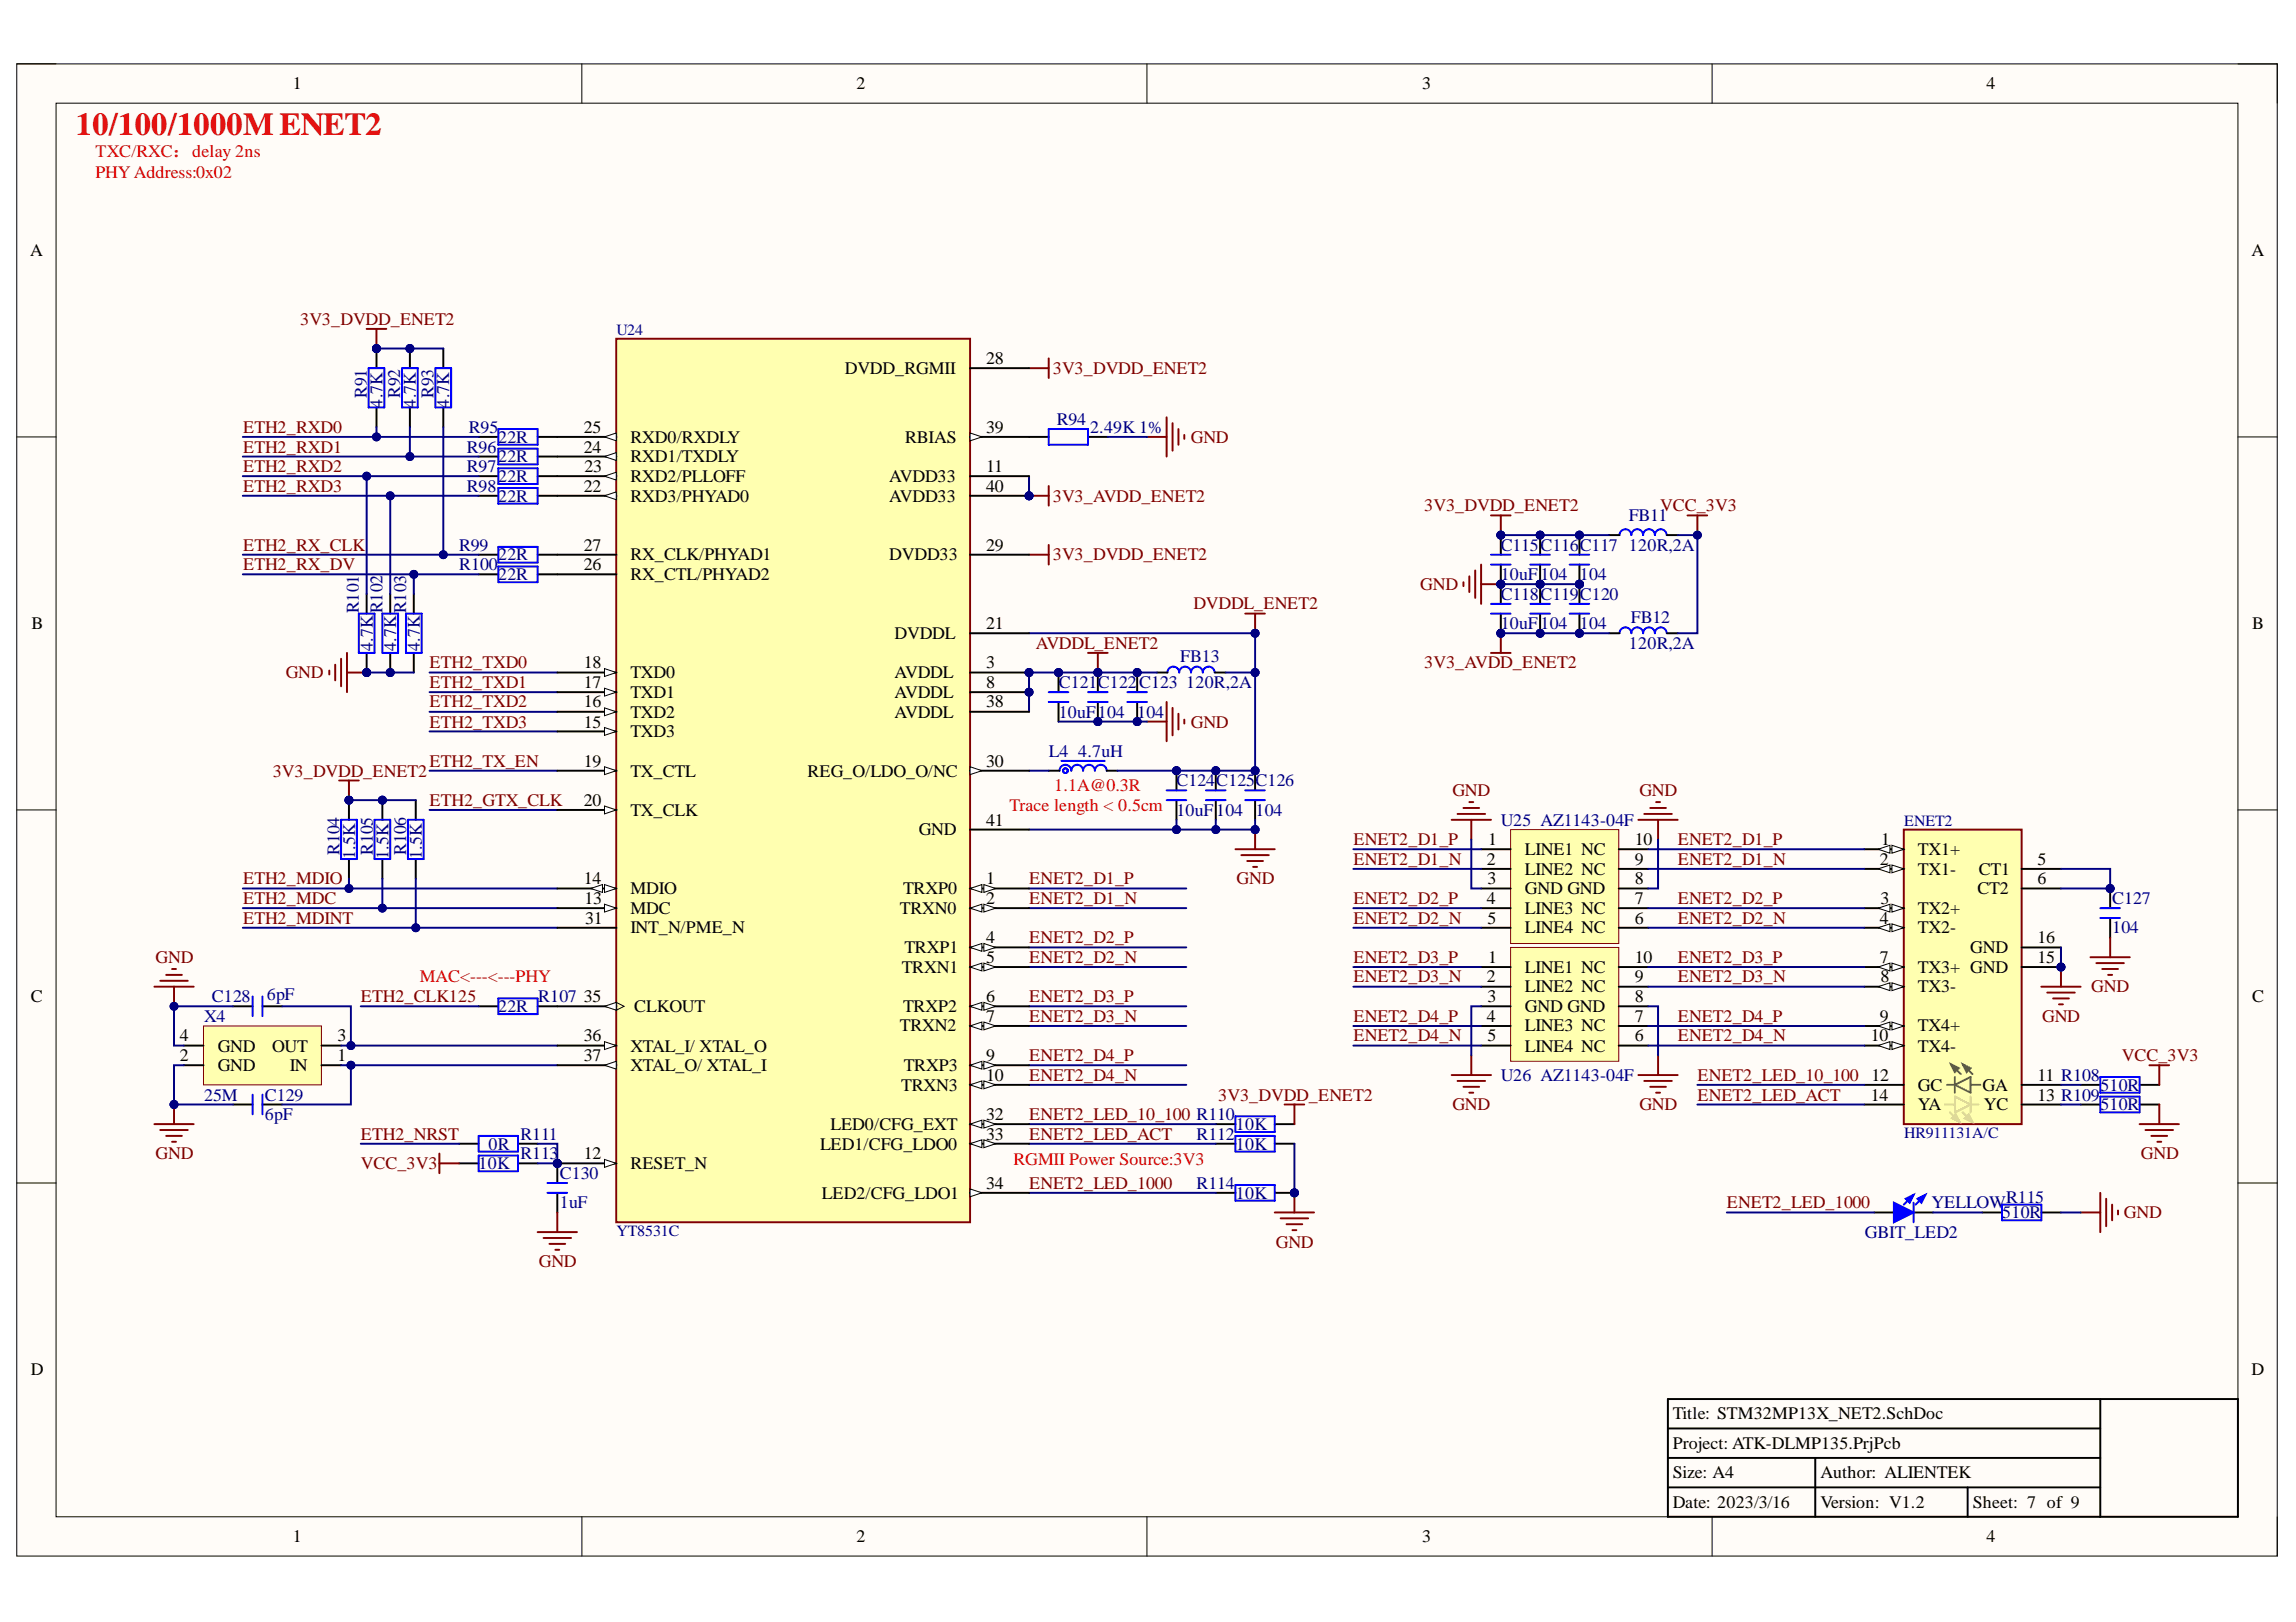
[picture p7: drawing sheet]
<svg xmlns="http://www.w3.org/2000/svg" width="297mm" height="210mm" viewBox="0 0 297 210" stroke-linecap="round" stroke-linejoin="round" font-family="sans-serif">
<defs><g id="words">
<text font-size="4.1" fill="#f00" x="9.8" y="17.5">10/100/1000M ENET2</text>
<g font-size="2.3">
<text x="37.9" y="11.6">1</text>
<text x="110.8" y="11.6">2</text>
<text x="184" y="11.6">3</text>
<text x="257" y="11.6">4</text>
<text x="3.9" y="33.1">A</text>
<text x="291.3" y="33.1">A</text>
<text x="127.6" y="47.1">28</text>
<text x="109.3" y="48.3">DVDD_RGMII</text>
<text x="75.5" y="56">25</text>
<text x="75.5" y="58.6">24</text>
<text x="81.6" y="57.3">RXD0/RXDLY</text>
<text x="81.6" y="59.8">RXD1/TXDLY</text>
<text x="117.1" y="57.3">RBIAS</text>
<text x="127.6" y="56">39</text>
<text x="75.5" y="63.6">22</text>
<text x="75.6" y="61.1">23</text>
<text x="81.6" y="62.4">RXD2/PLLOFF</text>
<text x="81.6" y="64.9">RXD3/PHYAD0</text>
<text x="115.1" y="62.4">AVDD33</text>
<text x="115.1" y="64.9">AVDD33</text>
<text x="127.6" y="61.1">11</text>
<text x="127.6" y="63.6">40</text>
<text x="75.5" y="71.3">27</text>
<text x="127.6" y="71.3">29</text>
<text x="75.5" y="73.8">26</text>
<text x="81.6" y="75.1">RX_CTL/PHYAD2</text>
<text x="81.6" y="72.5">RX_CLK/PHYAD1</text>
<text x="115.1" y="72.5">DVDD33</text>
<text x="4.1" y="81.4">B</text>
<text x="115.7" y="82.7">DVDDL</text>
<text x="127.6" y="81.4">21</text>
<text x="291.4" y="81.4">B</text>
<text x="75.5" y="89">17</text>
<text x="75.5" y="86.5">18</text>
<text x="81.6" y="87.7">TXD0</text>
<text x="115.7" y="87.7">AVDDL</text>
<text x="127.6" y="86.5">3</text>
<text x="127.6" y="89">8</text>
<text x="75.5" y="94.2">15</text>
<text x="75.5" y="91.5">16</text>
<text x="81.6" y="95.4">TXD3</text>
<text x="81.6" y="92.9">TXD2</text>
<text x="81.6" y="90.3">TXD1</text>
<text x="115.7" y="92.9">AVDDL</text>
<text x="115.7" y="90.3">AVDDL</text>
<text x="127.6" y="91.5">38</text>
<text x="75.5" y="99.2">19</text>
<text x="81.6" y="100.5">TX_CTL</text>
<text x="104.5" y="100.5">REG_O/LDO_O/NC</text>
<text x="127.6" y="99.2">30</text>
<text x="75.5" y="104.3">20</text>
<text x="81.6" y="105.6">TX_CLK</text>
<text x="127.6" y="106.8">41</text>
<text x="118.9" y="108.1">GND</text>
<text x="192.4" y="111.9">2</text>
<text x="192.5" y="109.4">1</text>
<text x="197.3" y="110.6">LINE1 NC</text>
<text x="197.3" y="113.2">LINE2 NC</text>
<text x="211.5" y="111.9">9</text>
<text x="211.5" y="109.4">10</text>
<text x="243.2" y="111.9">2</text>
<text x="243.4" y="109.4">1</text>
<text x="248.1" y="113.2">TX1-</text>
<text x="248.1" y="110.6">TX1+</text>
<text x="256" y="113.2">CT1</text>
<text x="263.6" y="111.9">5</text>
<text x="75.5" y="114.5">14</text>
<text x="75.6" y="117">13</text>
<text x="75.7" y="119.5">31</text>
<text x="81.6" y="115.7">MDIO</text>
<text x="81.6" y="118.3">MDC</text>
<text x="116.4" y="118.3">TRXN0</text>
<text x="116.8" y="115.7">TRXP0</text>
<text x="127.6" y="114.5">1</text>
<text x="127.6" y="117">2</text>
<text x="192.4" y="117">4</text>
<text x="192.5" y="114.5">3</text>
<text x="192.5" y="119.5">5</text>
<text x="197.3" y="115.7">GND GND</text>
<text x="197.3" y="118.3">LINE3 NC</text>
<text x="211.5" y="119.5">6</text>
<text x="211.5" y="117">7</text>
<text x="211.5" y="114.5">8</text>
<text x="243.2" y="119.5">4</text>
<text x="243.3" y="117">3</text>
<text x="248.1" y="118.3">TX2+</text>
<text x="255.8" y="115.7">CT2</text>
<text x="263.6" y="114.5">6</text>
<text x="81.6" y="120.8">INT_N/PME_N</text>
<text x="116.7" y="125.9">TRXN1</text>
<text x="117" y="123.3">TRXP1</text>
<text x="127.6" y="122.1">4</text>
<text x="127.6" y="124.6">5</text>
<text x="192.5" y="124.6">1</text>
<text x="197.3" y="120.8">LINE4 NC</text>
<text x="197.3" y="125.9">LINE1 NC</text>
<text x="211.5" y="124.6">10</text>
<text x="243.2" y="124.6">7</text>
<text x="248.1" y="125.9">TX3+ GND</text>
<text x="248.1" y="120.8">TX2-</text>
<text x="254.9" y="123.3">GND</text>
<text x="263.6" y="124.6">15</text>
<text x="263.6" y="122.1">16</text>
<text x="4" y="129.7">C</text>
<text x="75.5" y="129.7">35</text>
<text x="82.1" y="130.9">CLKOUT</text>
<text x="116.8" y="130.9">TRXP2</text>
<text x="127.6" y="129.7">6</text>
<text x="192.4" y="127.1">2</text>
<text x="192.5" y="129.7">3</text>
<text x="197.3" y="128.4">LINE2 NC</text>
<text x="197.3" y="130.9">GND GND</text>
<text x="211.5" y="129.7">8</text>
<text x="211.5" y="127.1">9</text>
<text x="243.3" y="127.1">8</text>
<text x="248.1" y="128.4">TX3-</text>
<text x="291.4" y="129.7">C</text>
<text x="23.3" y="137.4">2</text>
<text x="23.3" y="134.7">4</text>
<text x="28.2" y="136.1">GND</text>
<text x="35.2" y="136.1">OUT</text>
<text x="43.7" y="137.4">1</text>
<text x="43.7" y="134.7">3</text>
<text x="75.5" y="137.4">37</text>
<text x="75.5" y="134.7">36</text>
<text x="81.6" y="136.1">XTAL_I/ XTAL_O</text>
<text x="116.4" y="133.5">TRXN2</text>
<text x="127.6" y="132.2">7</text>
<text x="127.6" y="137.4">9</text>
<text x="192.4" y="132.2">4</text>
<text x="192.5" y="134.7">5</text>
<text x="197.3" y="133.5">LINE3 NC</text>
<text x="197.3" y="136.1">LINE4 NC</text>
<text x="211.5" y="134.7">6</text>
<text x="211.5" y="132.2">7</text>
<text x="242" y="134.7">10</text>
<text x="243.2" y="132.2">9</text>
<text x="248.1" y="133.5">TX4+</text>
<text x="248.1" y="136.1">TX4-</text>
<text x="28.2" y="138.6">GND</text>
<text x="37.5" y="138.6">IN</text>
<text x="81.6" y="138.6">XTAL_O/ XTAL_I</text>
<text x="116.6" y="141.2">TRXN3</text>
<text x="116.9" y="138.6">TRXP3</text>
<text x="127.6" y="139.9">10</text>
<text x="242" y="142.4">14</text>
<text x="242.1" y="139.9">12</text>
<text x="248.1" y="143.7">YA</text>
<text x="248.1" y="141.2">GC</text>
<text x="256.5" y="141.2">GA</text>
<text x="256.7" y="143.7">YC</text>
<text x="263.6" y="142.4">13 R109</text>
<text x="263.6" y="139.9">11 R108</text>
<text x="106.1" y="148.8">LED1/CFG_LDO0</text>
<text x="107.4" y="146.2">LED0/CFG_EXT</text>
<text x="127.6" y="147.5">33</text>
<text x="127.6" y="145">32</text>
<text x="75.5" y="150">12</text>
<text x="81.6" y="151.3">RESET_N</text>
<text x="106.3" y="155.1">LED2/CFG_LDO1</text>
<text x="127.6" y="153.8">34</text>
<text x="4" y="177.9">D</text>
<text x="291.3" y="177.9">D</text>
<text x="216.4" y="183.7">Title: STM32MP13X_NET2.SchDoc</text>
<text x="216.4" y="191.3">Size: A4</text>
<text x="216.4" y="187.5">Project: ATK-DLMP135.PrjPcb</text>
<text x="235.5" y="191.3">Author: ALIENTEK</text>
<text x="216.4" y="195.1">Date: 2023/3/16</text>
<text x="235.5" y="195.1">Version: V1.2</text>
<text x="255.2" y="195.1">Sheet: 7 of 9</text>
<text x="37.9" y="199.6">1</text>
<text x="110.8" y="199.6">2</text>
<text x="184" y="199.6">3</text>
<text x="257" y="199.6">4</text>
</g>
<g font-size="2.3" fill="#f00">
<text x="12.4" y="20.4">TXC/RXC：delay 2ns</text>
<text x="12.4" y="23">PHYAddress:0x02</text>
<text x="130.6" y="104.9">Trace length &lt; 0.5cm</text>
<text x="136.4" y="102.4">1.1A@0.3R</text>
<text x="54.3" y="127.1">MAC&lt;---&lt;---PHY</text>
<text x="131.1" y="150.8">RGMII Power Source:3V3</text>
</g>
<g font-size="2.3" fill="#800000">
<text x="38.8" y="42">3V3_DVDD_ENET2</text>
<text x="136.2" y="48.3">3V3_DVDD_ENET2</text>
<text x="31.5" y="56">ETH2_RXD0</text>
<text x="31.5" y="58.6">ETH2_RXD1</text>
<text x="154.1" y="57.3">GND</text>
<text x="31.5" y="61.1">ETH2_RXD2</text>
<text x="31.5" y="63.6">ETH2_RXD3</text>
<text x="136.2" y="64.9">3V3_AVDD_ENET2</text>
<text x="31.5" y="71.3">ETH2_RX_CLK</text>
<text x="184.3" y="66.2">3V3_DVDD_ENET2</text>
<text x="214.8" y="66.2">VCC_3V3</text>
<text x="31.5" y="73.8">ETH2_RX_DV</text>
<text x="136.2" y="72.5">3V3_DVDD_ENET2</text>
<text x="183.7" y="76.3">GND</text>
<text x="134" y="83.9">AVDDL_ENET2</text>
<text x="154.4" y="78.9">DVDDL_ENET2</text>
<text x="37" y="87.7">GND</text>
<text x="55.6" y="86.5">ETH2_TXD0</text>
<text x="55.6" y="89">ETH2_TXD1</text>
<text x="184.3" y="86.5">3V3_AVDD_ENET2</text>
<text x="55.6" y="91.5">ETH2_TXD2</text>
<text x="55.6" y="94.2">ETH2_TXD3</text>
<text x="154.1" y="94.2">GND</text>
<text x="35.3" y="100.5">3V3_DVDD_ENET2</text>
<text x="55.6" y="99.2">ETH2_TX_EN</text>
<text x="55.6" y="104.3">ETH2_GTX_CLK</text>
<text x="187.9" y="103">GND</text>
<text x="212.1" y="103">GND</text>
<text x="175.1" y="109.4">ENET2_D1_P</text>
<text x="175.1" y="111.9">ENET2_D1_N</text>
<text x="217.1" y="109.4">ENET2_D1_P</text>
<text x="217.1" y="111.9">ENET2_D1_N</text>
<text x="31.5" y="114.5">ETH2_MDIO</text>
<text x="31.5" y="117">ETH2_MDC</text>
<text x="31.5" y="119.5">ETH2_MDINT</text>
<text x="133.2" y="114.5">ENET2_D1_P</text>
<text x="133.2" y="117">ENET2_D1_N</text>
<text x="160" y="114.5">GND</text>
<text x="175.1" y="117">ENET2_D2_P</text>
<text x="175.1" y="119.5">ENET2_D2_N</text>
<text x="217.1" y="117">ENET2_D2_P</text>
<text x="217.1" y="119.5">ENET2_D2_N</text>
<text x="20.1" y="124.6">GND</text>
<text x="133.2" y="124.6">ENET2_D2_N</text>
<text x="133.2" y="122.1">ENET2_D2_P</text>
<text x="175.1" y="124.6">ENET2_D3_P</text>
<text x="217.1" y="124.6">ENET2_D3_P</text>
<text x="46.7" y="129.7">ETH2_CLK125</text>
<text x="133.2" y="129.7">ENET2_D3_P</text>
<text x="175.1" y="127.1">ENET2_D3_N</text>
<text x="217.1" y="127.1">ENET2_D3_N</text>
<text x="270.5" y="128.4">GND</text>
<text x="133.2" y="132.2">ENET2_D3_N</text>
<text x="133.2" y="137.4">ENET2_D4_P</text>
<text x="175.1" y="132.2">ENET2_D4_P</text>
<text x="175.1" y="134.7">ENET2_D4_N</text>
<text x="217.1" y="132.2">ENET2_D4_P</text>
<text x="217.1" y="134.7">ENET2_D4_N</text>
<text x="264.2" y="132.2">GND</text>
<text x="274.5" y="137.4">VCC_3V3</text>
<text x="133.2" y="139.9">ENET2_D4_N</text>
<text x="157.6" y="142.4">3V3_DVDD_ENET2</text>
<text x="187.9" y="143.7">GND</text>
<text x="212.1" y="143.7">GND</text>
<text x="219.6" y="139.9">ENET2_LED_10_100</text>
<text x="219.6" y="142.4">ENET2_LED_ACT</text>
<text x="46.7" y="147.5">ETH2_NRST</text>
<text x="133.2" y="145">ENET2_LED_10_100 R110</text>
<text x="133.2" y="147.5">ENET2_LED_ACT</text>
<text x="20.1" y="150">GND</text>
<text x="46.7" y="151.3">VCC_3V3</text>
<text x="133.2" y="153.8">ENET2_LED_1000</text>
<text x="277" y="150">GND</text>
<text x="165.1" y="161.5">GND</text>
<text x="223.4" y="156.4">ENET2_LED_1000</text>
<text x="274.8" y="157.6">GND</text>
<text x="69.7" y="164">GND</text>
</g>
<g font-size="2.3" fill="#000080">
<text x="47.5" y="51.5" transform="rotate(-90 47.5 51.5)">R91</text>
<text x="49.5" y="52.7" transform="rotate(-90 49.5 52.7)">4.7K</text>
<text x="51.8" y="51.5" transform="rotate(-90 51.8 51.5)">R92</text>
<text x="53.8" y="52.7" transform="rotate(-90 53.8 52.7)">4.7K</text>
<text x="56.1" y="51.5" transform="rotate(-90 56.1 51.5)">R93</text>
<text x="58.1" y="52.7" transform="rotate(-90 58.1 52.7)">4.7K</text>
<text x="60.4" y="58.6">R96</text>
<text x="60.7" y="56">R95</text>
<text x="64.5" y="57.3">22R</text>
<text x="64.5" y="59.8">22R</text>
<text x="136.7" y="55">R94</text>
<text x="141" y="56">2.49K 1%</text>
<text x="60.4" y="61.1">R97</text>
<text x="60.4" y="63.6">R98</text>
<text x="64.5" y="62.4">22R</text>
<text x="64.5" y="64.9">22R</text>
<text x="59.4" y="71.3">R99</text>
<text x="194.2" y="71.3">C115</text>
<text x="199.3" y="71.3">C116</text>
<text x="204.4" y="71.3">C117</text>
<text x="210.7" y="67.5">FB11</text>
<text x="210.7" y="71.3">120R,2A</text>
<text x="59.4" y="73.8">R100</text>
<text x="64.5" y="72.5">22R</text>
<text x="64.5" y="75.1">22R</text>
<text x="194.2" y="75.1">10uF</text>
<text x="194.2" y="77.6">C118</text>
<text x="199.3" y="75.1">104</text>
<text x="199.3" y="77.6">C119</text>
<text x="204.4" y="75.1">104</text>
<text x="204.4" y="77.6">C120</text>
<text x="46.4" y="79.4" transform="rotate(-90 46.4 79.4)">R101</text>
<text x="49.5" y="79.4" transform="rotate(-90 49.5 79.4)">R102</text>
<text x="52.5" y="79.4" transform="rotate(-90 52.5 79.4)">R103</text>
<text x="194.2" y="81.4">10uF</text>
<text x="199.3" y="81.4">104</text>
<text x="204.4" y="81.4">104</text>
<text x="210.7" y="83.9">120R,2A</text>
<text x="211" y="80.6">FB12</text>
<text x="48.2" y="84.3" transform="rotate(-90 48.2 84.3)">4.7K</text>
<text x="51.3" y="84.3" transform="rotate(-90 51.3 84.3)">4.7K</text>
<text x="54.3" y="84.3" transform="rotate(-90 54.3 84.3)">4.7K</text>
<text x="137" y="89">C121</text>
<text x="142" y="89">C122</text>
<text x="147.4" y="89">C123</text>
<text x="152.7" y="85.7">FB13</text>
<text x="153.5" y="89">120R,2A</text>
<text x="137" y="92.9">10uF</text>
<text x="142" y="92.9">104</text>
<text x="147.1" y="92.9">104</text>
<text x="135.7" y="98">L4</text>
<text x="139.5" y="98">4.7uH</text>
<text x="152.2" y="101.8">C124</text>
<text x="157.4" y="101.8">C125</text>
<text x="162.4" y="101.8">C126</text>
<text x="152.2" y="105.6">10uF</text>
<text x="157.4" y="105.6">104</text>
<text x="162.4" y="105.6">104</text>
<text x="194.2" y="106.8">U25 AZ1143-04F</text>
<text x="43.9" y="110.6" transform="rotate(-90 43.9 110.6)">R104</text>
<text x="45.9" y="111.2" transform="rotate(-90 45.9 111.2)">1.5K</text>
<text x="48.2" y="110.6" transform="rotate(-90 48.2 110.6)">R105</text>
<text x="50.3" y="111.2" transform="rotate(-90 50.3 111.2)">1.5K</text>
<text x="52.5" y="110.6" transform="rotate(-90 52.5 110.6)">R106</text>
<text x="54.6" y="111.2" transform="rotate(-90 54.6 111.2)">1.5K</text>
<text x="273.3" y="117">C127</text>
<text x="273.3" y="120.8">104</text>
<text x="27.4" y="129.7">C128</text>
<text x="34.5" y="129.4">6pF</text>
<text x="64.5" y="130.9">22R</text>
<text x="69.6" y="129.7">R107</text>
<text x="26.4" y="132.2">X4</text>
<text x="26.4" y="142.4">25M</text>
<text x="34.3" y="142.4">C129</text>
<text x="194.2" y="139.9">U26 AZ1143-04F</text>
<text x="271.7" y="141.2">510R</text>
<text x="271.7" y="143.7">510R</text>
<text x="34.3" y="145">6pF</text>
<text x="63.2" y="148.8">0R</text>
<text x="67.3" y="147.5">R111</text>
<text x="154.8" y="147.5">R112</text>
<text x="159.9" y="146.2">10K</text>
<text x="159.9" y="148.8">10K</text>
<text x="61.9" y="151.3">10K</text>
<text x="67.3" y="150">R113</text>
<text x="72.4" y="152.6">C130</text>
<text x="154.8" y="153.8">R114</text>
<text x="159.9" y="155.1">10K</text>
<text x="259.5" y="155.6">R115</text>
<text x="72.4" y="156.4">1uF</text>
<text x="241.3" y="160.2">GBIT_LED2</text>
<text x="249.9" y="156.4">YELLOW</text>
<text x="259" y="157.6">510R</text>
</g>
<g font-size="2" fill="#000080">
<text x="79.8" y="43.4">U24</text>
<text x="246.3" y="106.8">ENET2</text>
<text x="246.3" y="147.2">HR911131A/C</text>
<text x="79.8" y="160">YT8531C</text>
</g>
</g></defs>
<path d="M2.2 8.3h292.4v193.1h-292.4z" fill-rule="evenodd" fill="#fffcf8"/>
<path d="M2.2 8.3h292.4v193.1h-292.4z" fill="none" stroke="#000" stroke-width=".13"/>
<path d="M7.3 13.4h282.2v182.9h-282.2z" fill-rule="evenodd" fill="#fffcf8"/>
<g fill="none" stroke="#000" stroke-width=".13">
<path d="M2.2 8.3h5.1M7.3 13.4h282.2v182.9h-282.2zM75.3 8.3v5M148.4 8.3v5M221.5 8.3v5.1M289.5 8.3h5.1v5.1M2.2 56.5h5.1M289.5 56.5h5.1M2.2 104.8h5.1M289.5 104.8h5.1M2.2 153.1h5.1M289.5 153.1h5.1"/>
<path d="M75.3 196.3v5.1M148.4 196.3v5.1M221.5 196.3v5.1M294.6 196.3v5.1"/>
</g>
<path d="M215.8 181.1h73.7v15.2h-73.7zM215.8 188.7h55.9M215.8 192.5h55.9M215.8 184.9h55.9M234.8 188.7v7.6M254.6 192.5v3.8M271.7 181.1v15.2" fill="none" stroke="#000" stroke-width=".25"/>
<circle cx="199.2" cy="69.2" r=".51" fill="#000080"/>
<circle cx="199.2" cy="69.2" r=".51" fill="none" stroke="#000080" stroke-width=".13"/>
<circle cx="199.2" cy="75.6" r=".51" fill="#000080"/>
<circle cx="199.2" cy="75.6" r=".51" fill="none" stroke="#000080" stroke-width=".13"/>
<path d="M199.2 69.2v2.6" fill="none" stroke="#000" stroke-width=".25"/>
<circle cx="199.2" cy="69.2" r=".51" fill="#000080"/>
<circle cx="199.2" cy="69.2" r=".51" fill="none" stroke="#000080" stroke-width=".13"/>
<path d="M199.2 73.1v2.5" fill="none" stroke="#000" stroke-width=".25"/>
<circle cx="199.2" cy="75.6" r=".51" fill="#000080"/>
<circle cx="199.2" cy="75.6" r=".51" fill="none" stroke="#000080" stroke-width=".13"/>
<path d="M198 73.1h2.5M198 71.8h2.5" fill="none" stroke="#00f" stroke-width=".25"/>
<circle cx="204.3" cy="69.2" r=".51" fill="#000080"/>
<circle cx="204.3" cy="69.2" r=".51" fill="none" stroke="#000080" stroke-width=".13"/>
<circle cx="204.3" cy="75.6" r=".51" fill="#000080"/>
<circle cx="204.3" cy="75.6" r=".51" fill="none" stroke="#000080" stroke-width=".13"/>
<path d="M204.3 69.2v2.6" fill="none" stroke="#000" stroke-width=".25"/>
<circle cx="204.3" cy="69.2" r=".51" fill="#000080"/>
<circle cx="204.3" cy="69.2" r=".51" fill="none" stroke="#000080" stroke-width=".13"/>
<path d="M204.3 73.1v2.5" fill="none" stroke="#000" stroke-width=".25"/>
<circle cx="204.3" cy="75.6" r=".51" fill="#000080"/>
<circle cx="204.3" cy="75.6" r=".51" fill="none" stroke="#000080" stroke-width=".13"/>
<path d="M203.1 73.1h2.5M203.1 71.8h2.5M209.5 69.2a.77 .77 0 0 1 .8-.7 .77 .77 0 0 1 .8 .7 .76 .76 0 0 1 .7-.7 .76 .76 0 0 1 .8 .7 .76 .76 0 0 1 .7-.7 .76 .76 0 0 1 .8 .7 .76 .76 0 0 1 .8-.7 .76 .76 0 0 1 .7 .7" fill="none" stroke="#00f" stroke-width=".25"/>
<path d="M208.2 69.2h1.3M215.7 69.2h1.3" fill="none" stroke="#000" stroke-width=".25"/>
<path d="M218.3 66.7h2.6M219.6 66.7v2.5" fill="none" stroke="#800000" stroke-width=".25"/>
<circle cx="219.6" cy="69.2" r=".51" fill="#000080"/>
<circle cx="219.6" cy="69.2" r=".51" fill="none" stroke="#000080" stroke-width=".13"/>
<path d="M192.9 66.7h2.5M194.2 66.7v2.5" fill="none" stroke="#800000" stroke-width=".25"/>
<circle cx="194.2" cy="69.2" r=".51" fill="#000080"/>
<circle cx="194.2" cy="69.2" r=".51" fill="none" stroke="#000080" stroke-width=".13"/>
<path d="M189.3 75.3v.6M190.1 74.6v2M190.9 73.8v3.6M191.6 73.1v5M191.6 75.6h2.6" fill="none" stroke="#800000" stroke-width=".25"/>
<circle cx="194.2" cy="75.6" r=".51" fill="#000080"/>
<circle cx="194.2" cy="75.6" r=".51" fill="none" stroke="#000080" stroke-width=".13"/>
<path d="M195.4 107.4h14v14.7h-14z" fill-rule="evenodd" fill="#ffffb0"/>
<path d="M195.4 107.4h14v14.7h-14z" fill="none" stroke="#800000" stroke-width=".13"/>
<path d="M191.6 109.9h3.8M191.6 112.4h3.8M191.6 115h3.8M191.6 117.5h3.8M209.4 109.9h3.8M209.4 112.4h3.8M209.4 115h3.8M209.4 117.5h3.8M191.6 120.1h3.8M209.4 120.1h3.8" fill="none" stroke="#000" stroke-width=".25"/>
<path d="M195.4 122.6h14v14.7h-14z" fill-rule="evenodd" fill="#ffffb0"/>
<path d="M195.4 122.6h14v14.7h-14z" fill="none" stroke="#800000" stroke-width=".13"/>
<path d="M191.6 125.1h3.8M191.6 127.7h3.8M191.6 130.2h3.8M191.6 132.8h3.8M191.6 135.3h3.8M209.4 125.1h3.8M209.4 127.7h3.8M209.4 130.2h3.8M209.4 132.8h3.8M209.4 135.3h3.8" fill="none" stroke="#000" stroke-width=".25"/>
<g fill="none" stroke="#800000" stroke-width=".25">
<path d="M187.8 106.1h5.1M188.6 105.3h3.5M189.3 104.6h2.1M190.1 103.8h.5M190.3 106.1v2.5M212 106.1h5M212.7 105.3h3.6M213.5 104.6h2M214.3 103.8h.5M214.5 106.1v2.5M187.8 139.1h5.1M188.6 139.9h3.5"/>
<path d="M190.3 136.6v2.5M212 139.1h5M212.7 139.9h3.6M214.5 136.6v2.5M189.3 140.6h2.1M190.1 141.4h.5M213.5 140.6h2M214.3 141.4h.5"/>
</g>
<circle cx="266.6" cy="125.1" r=".51" fill="#000080"/>
<circle cx="266.6" cy="125.1" r=".51" fill="none" stroke="#000080" stroke-width=".13"/>
<path d="M246.3 107.4h15.2v38.1h-15.2z" fill-rule="evenodd" fill="#ffffb0"/>
<path d="M246.3 107.4h15.2v38.1h-15.2z" fill="none" stroke="#800000" stroke-width=".25"/>
<path d="M241.2 127.7h5.1M241.2 142.9h5.1M241.2 140.4h5.1M261.5 142.9h5.1M261.5 140.4h5.1" fill="none" stroke="#000" stroke-width=".25"/>
<path d="M244.8 127.2l1.5 .5-1.5 .5z" fill="#f8fcff"/>
<path d="M244.8 127.2l1.5 .5-1.5 .5z" fill="none" stroke="#000" stroke-width=".13"/>
<path d="M243 127.7l1.5-.5v1z" fill="#f8fcff"/>
<path d="M243 127.7l1.5-.5v1z" fill="none" stroke="#000" stroke-width=".13"/>
<path d="M241.2 125.1h5.1" fill="none" stroke="#000" stroke-width=".25"/>
<path d="M244.8 124.6l1.5 .5-1.5 .6z" fill="#f8fcff"/>
<path d="M244.8 124.6l1.5 .5-1.5 .6z" fill="none" stroke="#000" stroke-width=".13"/>
<path d="M243 125.1l1.5-.5v1.1z" fill="#f8fcff"/>
<path d="M243 125.1l1.5-.5v1.1z" fill="none" stroke="#000" stroke-width=".13"/>
<path d="M261.5 115h5.1M261.5 112.4h5.1M241.2 120.1h5.1" fill="none" stroke="#000" stroke-width=".25"/>
<path d="M244.8 119.6l1.5 .5-1.5 .5z" fill="#f8fcff"/>
<path d="M244.8 119.6l1.5 .5-1.5 .5z" fill="none" stroke="#000" stroke-width=".13"/>
<path d="M243 120.1l1.5-.5v1z" fill="#f8fcff"/>
<path d="M243 120.1l1.5-.5v1z" fill="none" stroke="#000" stroke-width=".13"/>
<path d="M241.2 117.5h5.1" fill="none" stroke="#000" stroke-width=".25"/>
<path d="M244.8 117l1.5 .5-1.5 .5z" fill="#f8fcff"/>
<path d="M244.8 117l1.5 .5-1.5 .5z" fill="none" stroke="#000" stroke-width=".13"/>
<path d="M243 117.5l1.5-.5v1z" fill="#f8fcff"/>
<path d="M243 117.5l1.5-.5v1z" fill="none" stroke="#000" stroke-width=".13"/>
<path d="M241.2 112.4h5.1" fill="none" stroke="#000" stroke-width=".25"/>
<path d="M244.8 111.9l1.5 .5-1.5 .6z" fill="#f8fcff"/>
<path d="M244.8 111.9l1.5 .5-1.5 .6z" fill="none" stroke="#000" stroke-width=".13"/>
<path d="M243 112.4l1.5-.5v1.1z" fill="#f8fcff"/>
<path d="M243 112.4l1.5-.5v1.1z" fill="none" stroke="#000" stroke-width=".13"/>
<path d="M241.2 109.9h5.1" fill="none" stroke="#000" stroke-width=".25"/>
<path d="M244.8 109.4l1.5 .5-1.5 .5z" fill="#f8fcff"/>
<path d="M244.8 109.4l1.5 .5-1.5 .5z" fill="none" stroke="#000" stroke-width=".13"/>
<path d="M243 109.9l1.5-.5v1z" fill="#f8fcff"/>
<path d="M243 109.9l1.5-.5v1z" fill="none" stroke="#000" stroke-width=".13"/>
<path d="M241.2 132.8h5.1" fill="none" stroke="#000" stroke-width=".25"/>
<path d="M244.8 132.3l1.5 .5-1.5 .5z" fill="#f8fcff"/>
<path d="M244.8 132.3l1.5 .5-1.5 .5z" fill="none" stroke="#000" stroke-width=".13"/>
<path d="M243 132.8l1.5-.5v1z" fill="#f8fcff"/>
<path d="M243 132.8l1.5-.5v1z" fill="none" stroke="#000" stroke-width=".13"/>
<path d="M241.2 135.3h5.1" fill="none" stroke="#000" stroke-width=".25"/>
<path d="M244.8 134.8l1.5 .5-1.5 .5z" fill="#f8fcff"/>
<path d="M244.8 134.8l1.5 .5-1.5 .5z" fill="none" stroke="#000" stroke-width=".13"/>
<path d="M243 135.3l1.5-.5v1z" fill="#f8fcff"/>
<path d="M243 135.3l1.5-.5v1z" fill="none" stroke="#000" stroke-width=".13"/>
<path d="M261.5 125.1h5.1" fill="none" stroke="#000" stroke-width=".25"/>
<circle cx="266.6" cy="125.1" r=".51" fill="#000080"/>
<circle cx="266.6" cy="125.1" r=".51" fill="none" stroke="#000080" stroke-width=".13"/>
<path d="M261.5 122.6h5.1" fill="none" stroke="#000" stroke-width=".25"/>
<path d="M251.6 142.9h1.3M252.9 141.9l2 1-2 1.1zM254.9 141.9v2.1M254.9 142.9h1.1" fill="none" stroke="#f1d732" stroke-width=".25"/>
<path d="M252.4 137.7l1.3 1.3M252.9 139.4v2M253.9 137.7l1.3 1.3M251.9 140.4h1M252.9 140.4l2-1v2zM254.9 140.4h1.3" fill="none" stroke="#0f0" stroke-width=".25"/>
<path d="M253.9 137.7l1 .5-.5 .5z" fill="#0f0"/>
<path d="M253.9 137.7l1 .5-.5 .5z" fill="none" stroke="#0f0" stroke-width=".25"/>
<path d="M252.4 137.7l1 .5-.5 .5z" fill="#0f0"/>
<path d="M252.4 137.7l1 .5-.5 .5z" fill="none" stroke="#0f0" stroke-width=".25"/>
<path d="M252.3 144l1.2 1.2M253.9 144l1.3 1.2" fill="none" stroke="#f1d732" stroke-width=".25"/>
<path d="M254.2 144.7l.5-.5 .5 1z" fill="#f1d732"/>
<path d="M254.2 144.7l.5-.5 .5 1z" fill="none" stroke="#f1d732" stroke-width=".25"/>
<path d="M252.5 144.7l.5-.5 .5 1z" fill="#f1d732"/>
<path d="M252.5 144.7l.5-.5 .5 1z" fill="none" stroke="#f1d732" stroke-width=".25"/>
<circle cx="273" cy="115" r=".51" fill="#000080"/>
<circle cx="273" cy="115" r=".51" fill="none" stroke="#000080" stroke-width=".13"/>
<path d="M273 115v2.5" fill="none" stroke="#000" stroke-width=".25"/>
<circle cx="273" cy="115" r=".51" fill="#000080"/>
<circle cx="273" cy="115" r=".51" fill="none" stroke="#000080" stroke-width=".13"/>
<path d="M273 118.8v2.5" fill="none" stroke="#000" stroke-width=".25"/>
<path d="M271.7 118.8h2.6M271.7 117.5h2.6" fill="none" stroke="#00f" stroke-width=".25"/>
<path d="M264.1 127.7h5.1M264.9 128.5h3.5M265.6 129.2h2.1M266.4 130h.5M266.6 125.1v2.6M270.4 123.9h5.1M271.2 124.6h3.6M272 125.4h2M272.7 126.2h.6M273 121.3v2.6" fill="none" stroke="#800000" stroke-width=".25"/>
<circle cx="266.6" cy="125.1" r=".51" fill="#000080"/>
<circle cx="266.6" cy="125.1" r=".51" fill="none" stroke="#000080" stroke-width=".13"/>
<path d="M242.5 156.9h2.5M247.6 156.9h2.5M269.2 140.4h2.5M276.8 140.4h2.6" fill="none" stroke="#000" stroke-width=".25"/>
<path d="M271.7 139.4h5.1v2h-5.1z" fill="none" stroke="#00f" stroke-width=".25"/>
<path d="M278.1 137.9h2.5M279.4 137.9v2.5" fill="none" stroke="#800000" stroke-width=".25"/>
<path d="M245 155.6l2.6 1.3-2.6 1.3z" fill="#00f"/>
<path d="M245 155.6l2.6 1.3-2.6 1.3zM247.6 154.6l-1.3 1.3M249.1 154.6l-1.3 1.3" fill="none" stroke="#00f" stroke-width=".25"/>
<path d="M246.6 155.1l1-.5-.5 1z" fill="#00f"/>
<path d="M246.6 155.1l1-.5-.5 1z" fill="none" stroke="#00f" stroke-width=".25"/>
<path d="M248.1 155.1l1-.5-.5 1z" fill="#00f"/>
<path d="M135.7 55.5h5.1v2.1h-5.1zM247.6 155.6v2.6M248.1 155.1l1-.5-.5 1zM259 155.9h5.1v2h-5.1z" fill="none" stroke="#00f" stroke-width=".25"/>
<path d="M133.1 56.5h2.6M140.8 56.5h2.5M256.5 156.9h2.5M264.1 156.9h2.5" fill="none" stroke="#000" stroke-width=".25"/>
<path d="M148.4 56.5h2.5M150.9 54v5.1M151.7 54.8v3.5M152.5 55.5v2.1M153.2 56.3v.5M133.1 64.2h2.6M135.7 62.9v2.5" fill="none" stroke="#800000" stroke-width=".25"/>
<circle cx="133.1" cy="64.2" r=".51" fill="#000080"/>
<circle cx="133.1" cy="64.2" r=".51" fill="none" stroke="#000080" stroke-width=".13"/>
<path d="M133.1 47.6h2.6M135.7 46.4v2.5M133.1 71.8h2.6M135.7 70.5v2.6M161.1 79.4h2.5M162.4 79.4v2.5" fill="none" stroke="#800000" stroke-width=".25"/>
<circle cx="162.4" cy="81.9" r=".51" fill="#000080"/>
<circle cx="162.4" cy="81.9" r=".51" fill="none" stroke="#000080" stroke-width=".13"/>
<circle cx="136.9" cy="87" r=".51" fill="#000080"/>
<circle cx="136.9" cy="87" r=".51" fill="none" stroke="#000080" stroke-width=".13"/>
<path d="M136.9 87v2.6" fill="none" stroke="#000" stroke-width=".25"/>
<circle cx="136.9" cy="87" r=".51" fill="#000080"/>
<circle cx="136.9" cy="87" r=".51" fill="none" stroke="#000080" stroke-width=".13"/>
<path d="M136.9 90.8v2.6" fill="none" stroke="#000" stroke-width=".25"/>
<path d="M135.7 90.8h2.5M135.7 89.6h2.5" fill="none" stroke="#00f" stroke-width=".25"/>
<circle cx="142" cy="87" r=".51" fill="#000080"/>
<circle cx="142" cy="87" r=".51" fill="none" stroke="#000080" stroke-width=".13"/>
<circle cx="142" cy="93.4" r=".51" fill="#000080"/>
<circle cx="142" cy="93.4" r=".51" fill="none" stroke="#000080" stroke-width=".13"/>
<path d="M142 87v2.6" fill="none" stroke="#000" stroke-width=".25"/>
<circle cx="142" cy="87" r=".51" fill="#000080"/>
<circle cx="142" cy="87" r=".51" fill="none" stroke="#000080" stroke-width=".13"/>
<path d="M142 90.8v2.6" fill="none" stroke="#000" stroke-width=".25"/>
<circle cx="142" cy="93.4" r=".51" fill="#000080"/>
<circle cx="142" cy="93.4" r=".51" fill="none" stroke="#000080" stroke-width=".13"/>
<path d="M140.8 90.8h2.5M140.8 89.6h2.5" fill="none" stroke="#00f" stroke-width=".25"/>
<circle cx="147.1" cy="87" r=".51" fill="#000080"/>
<circle cx="147.1" cy="87" r=".51" fill="none" stroke="#000080" stroke-width=".13"/>
<circle cx="147.1" cy="93.4" r=".51" fill="#000080"/>
<circle cx="147.1" cy="93.4" r=".51" fill="none" stroke="#000080" stroke-width=".13"/>
<path d="M147.1 87v2.6" fill="none" stroke="#000" stroke-width=".25"/>
<circle cx="147.1" cy="87" r=".51" fill="#000080"/>
<circle cx="147.1" cy="87" r=".51" fill="none" stroke="#000080" stroke-width=".13"/>
<path d="M147.1 90.8v2.6" fill="none" stroke="#000" stroke-width=".25"/>
<circle cx="147.1" cy="93.4" r=".51" fill="#000080"/>
<circle cx="147.1" cy="93.4" r=".51" fill="none" stroke="#000080" stroke-width=".13"/>
<path d="M145.8 90.8h2.6M145.8 89.6h2.6M151 87a.76 .76 0 0 1 .8-.7 .76 .76 0 0 1 .8 .7 .76 .76 0 0 1 .7-.7 .76 .76 0 0 1 .8 .7 .76 .76 0 0 1 .7-.7 .76 .76 0 0 1 .8 .7 .76 .76 0 0 1 .8-.7 .76 .76 0 0 1 .7 .7" fill="none" stroke="#00f" stroke-width=".25"/>
<path d="M148.4 93.4h2.5M150.9 90.8v5.1M151.7 91.6v3.6M152.5 92.4v2M153.2 93.1v.5" fill="none" stroke="#800000" stroke-width=".25"/>
<path d="M149.7 87h1.3M157.2 87h1.4" fill="none" stroke="#000" stroke-width=".25"/>
<circle cx="157.3" cy="99.7" r=".51" fill="#000080"/>
<circle cx="157.3" cy="99.7" r=".51" fill="none" stroke="#000080" stroke-width=".13"/>
<path d="M157.3 99.7v2.6" fill="none" stroke="#000" stroke-width=".25"/>
<circle cx="157.3" cy="99.7" r=".51" fill="#000080"/>
<circle cx="157.3" cy="99.7" r=".51" fill="none" stroke="#000080" stroke-width=".13"/>
<path d="M157.3 103.5v2.6" fill="none" stroke="#000" stroke-width=".25"/>
<path d="M156 103.5h2.6M156 102.3h2.6" fill="none" stroke="#00f" stroke-width=".25"/>
<circle cx="162.4" cy="99.7" r=".51" fill="#000080"/>
<circle cx="162.4" cy="99.7" r=".51" fill="none" stroke="#000080" stroke-width=".13"/>
<path d="M162.4 99.7v2.6" fill="none" stroke="#000" stroke-width=".25"/>
<circle cx="162.4" cy="99.7" r=".51" fill="#000080"/>
<circle cx="162.4" cy="99.7" r=".51" fill="none" stroke="#000080" stroke-width=".13"/>
<path d="M162.4 103.5v2.6" fill="none" stroke="#000" stroke-width=".25"/>
<path d="M161.1 103.5h2.5M161.1 102.3h2.5" fill="none" stroke="#00f" stroke-width=".25"/>
<path d="M159.8 109.9h5.1M160.6 110.7h3.6M161.4 111.4h2M162.1 112.2h.5M162.4 107.4v2.5" fill="none" stroke="#800000" stroke-width=".25"/>
<circle cx="162.4" cy="107.4" r=".51" fill="#000080"/>
<circle cx="162.4" cy="107.4" r=".51" fill="none" stroke="#000080" stroke-width=".13"/>
<circle cx="152.2" cy="99.7" r=".51" fill="#000080"/>
<circle cx="152.2" cy="99.7" r=".51" fill="none" stroke="#000080" stroke-width=".13"/>
<path d="M152.2 99.7v2.6" fill="none" stroke="#000" stroke-width=".25"/>
<circle cx="152.2" cy="99.7" r=".51" fill="#000080"/>
<circle cx="152.2" cy="99.7" r=".51" fill="none" stroke="#000080" stroke-width=".13"/>
<path d="M135.7 99.7h1.4M143.2 99.7h1.4M152.2 103.5v2.6M157.3 145.5h2.5M157.3 148h2.5M164.9 145.5h2.6M164.9 148h2.6" fill="none" stroke="#000" stroke-width=".25"/>
<g fill="none" stroke="#00f" stroke-width=".25">
<path d="M137.1 99.7a.76 .76 0 0 1 .7-.7 .76 .76 0 0 1 .8 .7 .76 .76 0 0 1 .8-.7 .76 .76 0 0 1 .7 .7 .76 .76 0 0 1 .8-.7 .76 .76 0 0 1 .7 .7 .76 .76 0 0 1 .8-.7 .76 .76 0 0 1 .8 .7M137.3 98.5h5.6M150.9 103.5h2.6M150.9 102.3h2.6M159.8 144.5h5.1v2h-5.1zM159.8 147h5.1v2h-5.1z"/>
<circle cx="137.8" cy="99.7" r=".3"/>
</g>
<circle cx="167.5" cy="154.4" r=".51" fill="#000080"/>
<circle cx="167.5" cy="154.4" r=".51" fill="none" stroke="#000080" stroke-width=".13"/>
<path d="M157.3 154.4h2.5M164.9 154.4h2.6" fill="none" stroke="#000" stroke-width=".25"/>
<circle cx="167.5" cy="154.4" r=".51" fill="#000080"/>
<circle cx="167.5" cy="154.4" r=".51" fill="none" stroke="#000080" stroke-width=".13"/>
<path d="M159.8 153.3h5.1v2.1h-5.1z" fill="none" stroke="#00f" stroke-width=".25"/>
<path d="M47.4 42.6h2.6M48.7 42.6v2.5" fill="none" stroke="#800000" stroke-width=".25"/>
<circle cx="48.7" cy="45.1" r=".51" fill="#000080"/>
<circle cx="48.7" cy="45.1" r=".51" fill="none" stroke="#000080" stroke-width=".13"/>
<circle cx="45.1" cy="103.5" r=".51" fill="#000080"/>
<circle cx="45.1" cy="103.5" r=".51" fill="none" stroke="#000080" stroke-width=".13"/>
<path d="M45.1 103.5v2.6M45.1 111.2v2.5" fill="none" stroke="#000" stroke-width=".25"/>
<circle cx="45.1" cy="103.5" r=".51" fill="#000080"/>
<circle cx="45.1" cy="103.5" r=".51" fill="none" stroke="#000080" stroke-width=".13"/>
<path d="M44.1 106.1h2.1v5.1h-2.1z" fill="none" stroke="#00f" stroke-width=".25"/>
<circle cx="49.5" cy="103.5" r=".51" fill="#000080"/>
<circle cx="49.5" cy="103.5" r=".51" fill="none" stroke="#000080" stroke-width=".13"/>
<path d="M49.5 103.5v2.6M49.5 111.2v2.5" fill="none" stroke="#000" stroke-width=".25"/>
<circle cx="49.5" cy="103.5" r=".51" fill="#000080"/>
<circle cx="49.5" cy="103.5" r=".51" fill="none" stroke="#000080" stroke-width=".13"/>
<path d="M48.5 106.1h2v5.1h-2zM52.8 106.1h2v5.1h-2z" fill="none" stroke="#00f" stroke-width=".25"/>
<path d="M53.8 103.5v2.6M53.8 111.2v2.5" fill="none" stroke="#000" stroke-width=".25"/>
<path d="M26.3 132.8h15.3v7.6h-15.3z" fill-rule="evenodd" fill="#ffffb0"/>
<path d="M26.3 132.8h15.3v7.6h-15.3z" fill="none" stroke="#800000" stroke-width=".13"/>
<path d="M23.8 137.9h2.5M23.8 135.3h2.5M30.1 130.2h2.6M34 130.2h2.5M41.6 137.9h2.5M41.6 135.3h2.5" fill="none" stroke="#000" stroke-width=".25"/>
<path d="M32.7 129v2.5M34 129v2.5" fill="none" stroke="#00f" stroke-width=".25"/>
<path d="M20 127.7h5.1M20.7 126.9h3.6M21.5 126.2h2M22.3 125.4h.5M22.5 127.7v2.5" fill="none" stroke="#800000" stroke-width=".25"/>
<circle cx="22.5" cy="130.2" r=".51" fill="#000080"/>
<circle cx="22.5" cy="130.2" r=".51" fill="none" stroke="#000080" stroke-width=".13"/>
<path d="M30.1 142.9h2.6M34 142.9h2.5" fill="none" stroke="#000" stroke-width=".25"/>
<path d="M32.7 141.7v2.5M34 141.7v2.5" fill="none" stroke="#00f" stroke-width=".25"/>
<path d="M20 145.5h5.1M20.7 146.2h3.6M21.5 147h2M22.3 147.8h.5M22.5 142.9v2.6" fill="none" stroke="#800000" stroke-width=".25"/>
<circle cx="22.5" cy="142.9" r=".51" fill="#000080"/>
<circle cx="22.5" cy="142.9" r=".51" fill="none" stroke="#000080" stroke-width=".13"/>
<path d="M61.9 130.2h2.6M69.6 130.2h2.5M59.4 148h2.5M59.4 150.6h2.5M67 148h2.6M67 150.6h2.6" fill="none" stroke="#000" stroke-width=".25"/>
<path d="M64.5 129.2h5.1v2h-5.1zM61.9 147h5.1v2h-5.1zM61.9 149.5h5.1v2.1h-5.1z" fill="none" stroke="#00f" stroke-width=".25"/>
<circle cx="72.1" cy="150.6" r=".51" fill="#000080"/>
<circle cx="72.1" cy="150.6" r=".51" fill="none" stroke="#000080" stroke-width=".13"/>
<path d="M72.1 150.6v2.5M72.1 154.4v2.5" fill="none" stroke="#000" stroke-width=".25"/>
<circle cx="72.1" cy="150.6" r=".51" fill="#000080"/>
<circle cx="72.1" cy="150.6" r=".51" fill="none" stroke="#000080" stroke-width=".13"/>
<path d="M70.8 153.1h2.6M70.8 154.4h2.6" fill="none" stroke="#00f" stroke-width=".25"/>
<path d="M140.8 84.5h2.5M142 84.5v2.5M56.8 149.3v2.5M56.8 150.6h2.6M69.6 159.4h5M72.1 156.9v2.5M70.3 160.2h3.6M71.1 161h2M71.8 161.7h.6" fill="none" stroke="#800000" stroke-width=".25"/>
<circle cx="142" cy="87" r=".51" fill="#000080"/>
<circle cx="142" cy="87" r=".51" fill="none" stroke="#000080" stroke-width=".13"/>
<path d="M43.9 101h2.5M45.1 101v2.5" fill="none" stroke="#800000" stroke-width=".25"/>
<circle cx="45.1" cy="103.5" r=".51" fill="#000080"/>
<circle cx="45.1" cy="103.5" r=".51" fill="none" stroke="#000080" stroke-width=".13"/>
<path d="M166.2 142.9h2.5M167.5 142.9v2.6" fill="none" stroke="#800000" stroke-width=".25"/>
<path d="M61.9 56.5h2.6M61.9 59.1h2.6M69.6 56.5h2.5M69.6 59.1h2.5M61.9 61.6h2.6M61.9 64.2h2.6M61.9 71.8h2.6M61.9 74.3h2.6M69.6 61.6h2.5M69.6 64.2h2.5M69.6 71.8h2.5M69.6 74.3h2.5" fill="none" stroke="#000" stroke-width=".25"/>
<path d="M64.5 55.5h5.1v2.1h-5.1zM64.5 58.1h5.1v2h-5.1zM64.5 60.6h5.1v2h-5.1zM64.5 63.1h5.1v2.1h-5.1zM64.5 70.8h5.1v2h-5.1zM64.5 73.3h5.1v2h-5.1z" fill="none" stroke="#00f" stroke-width=".25"/>
<circle cx="48.7" cy="45.1" r=".51" fill="#000080"/>
<circle cx="48.7" cy="45.1" r=".51" fill="none" stroke="#000080" stroke-width=".13"/>
<path d="M48.7 45.1v2.5M48.7 52.7v2.6" fill="none" stroke="#000" stroke-width=".25"/>
<circle cx="48.7" cy="45.1" r=".51" fill="#000080"/>
<circle cx="48.7" cy="45.1" r=".51" fill="none" stroke="#000080" stroke-width=".13"/>
<path d="M47.7 47.6h2v5.1h-2z" fill="none" stroke="#00f" stroke-width=".25"/>
<circle cx="53" cy="45.1" r=".51" fill="#000080"/>
<circle cx="53" cy="45.1" r=".51" fill="none" stroke="#000080" stroke-width=".13"/>
<path d="M53 45.1v2.5M53 52.7v2.6" fill="none" stroke="#000" stroke-width=".25"/>
<circle cx="53" cy="45.1" r=".51" fill="#000080"/>
<circle cx="53" cy="45.1" r=".51" fill="none" stroke="#000080" stroke-width=".13"/>
<path d="M52 47.6h2v5.1h-2zM56.3 47.6h2.1v5.1h-2.1z" fill="none" stroke="#00f" stroke-width=".25"/>
<path d="M57.4 45.1v2.5M57.4 52.7v2.6" fill="none" stroke="#000" stroke-width=".25"/>
<circle cx="50.5" cy="87" r=".51" fill="#000080"/>
<circle cx="50.5" cy="87" r=".51" fill="none" stroke="#000080" stroke-width=".13"/>
<path d="M50.5 84.5v2.5" fill="none" stroke="#000" stroke-width=".25"/>
<circle cx="50.5" cy="87" r=".51" fill="#000080"/>
<circle cx="50.5" cy="87" r=".51" fill="none" stroke="#000080" stroke-width=".13"/>
<path d="M50.5 76.9v2.5M53.5 76.9v2.5M53.5 84.5v2.5" fill="none" stroke="#000" stroke-width=".25"/>
<path d="M49.5 79.4h2v5.1h-2zM52.5 79.4h2.1v5.1h-2.1z" fill="none" stroke="#00f" stroke-width=".25"/>
<circle cx="47.4" cy="87" r=".51" fill="#000080"/>
<circle cx="47.4" cy="87" r=".51" fill="none" stroke="#000080" stroke-width=".13"/>
<path d="M47.4 84.5v2.5" fill="none" stroke="#000" stroke-width=".25"/>
<circle cx="47.4" cy="87" r=".51" fill="#000080"/>
<circle cx="47.4" cy="87" r=".51" fill="none" stroke="#000080" stroke-width=".13"/>
<path d="M47.4 76.9v2.5" fill="none" stroke="#000" stroke-width=".25"/>
<path d="M46.4 79.4h2.1v5.1h-2.1z" fill="none" stroke="#00f" stroke-width=".25"/>
<path d="M42.6 86.8v.5M43.4 86v2M44.1 85.3v3.5M44.9 84.5v5.1M44.9 87h2.5" fill="none" stroke="#800000" stroke-width=".25"/>
<circle cx="47.4" cy="87" r=".51" fill="#000080"/>
<circle cx="47.4" cy="87" r=".51" fill="none" stroke="#000080" stroke-width=".13"/>
<circle cx="194.2" cy="69.2" r=".51" fill="#000080"/>
<circle cx="194.2" cy="69.2" r=".51" fill="none" stroke="#000080" stroke-width=".13"/>
<circle cx="194.2" cy="75.6" r=".51" fill="#000080"/>
<circle cx="194.2" cy="75.6" r=".51" fill="none" stroke="#000080" stroke-width=".13"/>
<path d="M194.2 69.2v2.6" fill="none" stroke="#000" stroke-width=".25"/>
<circle cx="194.2" cy="69.2" r=".51" fill="#000080"/>
<circle cx="194.2" cy="69.2" r=".51" fill="none" stroke="#000080" stroke-width=".13"/>
<path d="M194.2 73.1v2.5" fill="none" stroke="#000" stroke-width=".25"/>
<circle cx="194.2" cy="75.6" r=".51" fill="#000080"/>
<circle cx="194.2" cy="75.6" r=".51" fill="none" stroke="#000080" stroke-width=".13"/>
<path d="M192.9 73.1h2.5M192.9 71.8h2.5" fill="none" stroke="#00f" stroke-width=".25"/>
<circle cx="199.2" cy="75.6" r=".51" fill="#000080"/>
<circle cx="199.2" cy="75.6" r=".51" fill="none" stroke="#000080" stroke-width=".13"/>
<circle cx="199.2" cy="81.9" r=".51" fill="#000080"/>
<circle cx="199.2" cy="81.9" r=".51" fill="none" stroke="#000080" stroke-width=".13"/>
<path d="M199.2 75.6v2.5" fill="none" stroke="#000" stroke-width=".25"/>
<circle cx="199.2" cy="75.6" r=".51" fill="#000080"/>
<circle cx="199.2" cy="75.6" r=".51" fill="none" stroke="#000080" stroke-width=".13"/>
<path d="M199.2 79.4v2.5" fill="none" stroke="#000" stroke-width=".25"/>
<circle cx="199.2" cy="81.9" r=".51" fill="#000080"/>
<circle cx="199.2" cy="81.9" r=".51" fill="none" stroke="#000080" stroke-width=".13"/>
<path d="M198 79.4h2.5M198 78.1h2.5" fill="none" stroke="#00f" stroke-width=".25"/>
<circle cx="204.3" cy="75.6" r=".51" fill="#000080"/>
<circle cx="204.3" cy="75.6" r=".51" fill="none" stroke="#000080" stroke-width=".13"/>
<circle cx="204.3" cy="81.9" r=".51" fill="#000080"/>
<circle cx="204.3" cy="81.9" r=".51" fill="none" stroke="#000080" stroke-width=".13"/>
<path d="M204.3 75.6v2.5" fill="none" stroke="#000" stroke-width=".25"/>
<circle cx="204.3" cy="75.6" r=".51" fill="#000080"/>
<circle cx="204.3" cy="75.6" r=".51" fill="none" stroke="#000080" stroke-width=".13"/>
<path d="M204.3 79.4v2.5" fill="none" stroke="#000" stroke-width=".25"/>
<circle cx="204.3" cy="81.9" r=".51" fill="#000080"/>
<circle cx="204.3" cy="81.9" r=".51" fill="none" stroke="#000080" stroke-width=".13"/>
<path d="M203.1 79.4h2.5M203.1 78.1h2.5" fill="none" stroke="#00f" stroke-width=".25"/>
<circle cx="194.2" cy="75.6" r=".51" fill="#000080"/>
<circle cx="194.2" cy="75.6" r=".51" fill="none" stroke="#000080" stroke-width=".13"/>
<circle cx="194.2" cy="81.9" r=".51" fill="#000080"/>
<circle cx="194.2" cy="81.9" r=".51" fill="none" stroke="#000080" stroke-width=".13"/>
<path d="M194.2 75.6v2.5" fill="none" stroke="#000" stroke-width=".25"/>
<circle cx="194.2" cy="75.6" r=".51" fill="#000080"/>
<circle cx="194.2" cy="75.6" r=".51" fill="none" stroke="#000080" stroke-width=".13"/>
<path d="M194.2 79.4v2.5" fill="none" stroke="#000" stroke-width=".25"/>
<circle cx="194.2" cy="81.9" r=".51" fill="#000080"/>
<circle cx="194.2" cy="81.9" r=".51" fill="none" stroke="#000080" stroke-width=".13"/>
<path d="M192.9 79.4h2.5M192.9 78.1h2.5" fill="none" stroke="#00f" stroke-width=".25"/>
<path d="M192.9 84.5h2.5M194.2 81.9v2.6" fill="none" stroke="#800000" stroke-width=".25"/>
<circle cx="194.2" cy="81.9" r=".51" fill="#000080"/>
<circle cx="194.2" cy="81.9" r=".51" fill="none" stroke="#000080" stroke-width=".13"/>
<path d="M209.5 81.9a.77 .77 0 0 1 .8-.7 .77 .77 0 0 1 .8 .7 .76 .76 0 0 1 .7-.7 .76 .76 0 0 1 .8 .7 .76 .76 0 0 1 .7-.7 .76 .76 0 0 1 .8 .7 .76 .76 0 0 1 .8-.7 .76 .76 0 0 1 .7 .7M271.7 141.9h5.1v2.1h-5.1z" fill="none" stroke="#00f" stroke-width=".25"/>
<path d="M208.2 81.9h1.3M215.7 81.9h1.3M269.2 142.9h2.5M276.8 142.9h2.6" fill="none" stroke="#000" stroke-width=".25"/>
<g fill="none" stroke="#800000" stroke-width=".25">
<path d="M164.9 156.9h5.1M165.7 157.7h3.5M166.4 158.4h2.1M167.2 159.2h.5M167.5 154.4v2.5M269.2 156.9h2.5M271.7 154.4v5.1M272.5 155.1v3.6M273.3 155.9v2M274 156.7v.5M276.8 145.5h5.1M277.6 146.2h3.5"/>
<path d="M278.3 147h2.1M279.1 147.8h.5M279.4 142.9v2.6"/>
</g>
<circle cx="167.5" cy="154.4" r=".51" fill="#000080"/>
<circle cx="167.5" cy="154.4" r=".51" fill="none" stroke="#000080" stroke-width=".13"/>
<path d="M167.5 148v6.4" fill="none" stroke="#000080" stroke-width=".25"/>
<circle cx="167.5" cy="154.4" r=".51" fill="#000080"/>
<circle cx="167.5" cy="154.4" r=".51" fill="none" stroke="#000080" stroke-width=".13"/>
<path d="M22.5 142.9h7.6" fill="none" stroke="#000080" stroke-width=".25"/>
<circle cx="22.5" cy="142.9" r=".51" fill="#000080"/>
<circle cx="22.5" cy="142.9" r=".51" fill="none" stroke="#000080" stroke-width=".13"/>
<path d="M23.8 137.9h-1.3v5" fill="none" stroke="#000080" stroke-width=".25"/>
<circle cx="22.5" cy="142.9" r=".51" fill="#000080"/>
<circle cx="22.5" cy="142.9" r=".51" fill="none" stroke="#000080" stroke-width=".13"/>
<path d="M30.1 130.2h-7.6v5.1h1.3" fill="none" stroke="#000080" stroke-width=".25"/>
<circle cx="22.5" cy="130.2" r=".51" fill="#000080"/>
<circle cx="22.5" cy="130.2" r=".51" fill="none" stroke="#000080" stroke-width=".13"/>
<path d="M31.4 120.1h40.7" fill="none" stroke="#000080" stroke-width=".25"/>
<circle cx="53.8" cy="120.1" r=".51" fill="#000080"/>
<circle cx="53.8" cy="120.1" r=".51" fill="none" stroke="#000080" stroke-width=".13"/>
<path d="M31.4 117.5h40.7" fill="none" stroke="#000080" stroke-width=".25"/>
<circle cx="49.5" cy="117.5" r=".51" fill="#000080"/>
<circle cx="49.5" cy="117.5" r=".51" fill="none" stroke="#000080" stroke-width=".13"/>
<path d="M31.4 115h40.7" fill="none" stroke="#000080" stroke-width=".25"/>
<circle cx="45.1" cy="115" r=".51" fill="#000080"/>
<circle cx="45.1" cy="115" r=".51" fill="none" stroke="#000080" stroke-width=".13"/>
<path d="M31.4 74.3h22.1v2.6" fill="none" stroke="#000080" stroke-width=".25"/>
<circle cx="53.5" cy="74.3" r=".51" fill="#000080"/>
<circle cx="53.5" cy="74.3" r=".51" fill="none" stroke="#000080" stroke-width=".13"/>
<path d="M57.4 55.3v16.5h-26" fill="none" stroke="#000080" stroke-width=".25"/>
<circle cx="57.4" cy="71.8" r=".51" fill="#000080"/>
<circle cx="57.4" cy="71.8" r=".51" fill="none" stroke="#000080" stroke-width=".13"/>
<path d="M31.4 64.2h30.5" fill="none" stroke="#000080" stroke-width=".25"/>
<circle cx="50.5" cy="64.2" r=".51" fill="#000080"/>
<circle cx="50.5" cy="64.2" r=".51" fill="none" stroke="#000080" stroke-width=".13"/>
<path d="M31.4 61.6h30.5" fill="none" stroke="#000080" stroke-width=".25"/>
<circle cx="47.4" cy="61.6" r=".51" fill="#000080"/>
<circle cx="47.4" cy="61.6" r=".51" fill="none" stroke="#000080" stroke-width=".13"/>
<path d="M31.4 59.1h30.5" fill="none" stroke="#000080" stroke-width=".25"/>
<circle cx="53" cy="59.1" r=".51" fill="#000080"/>
<circle cx="53" cy="59.1" r=".51" fill="none" stroke="#000080" stroke-width=".13"/>
<path d="M31.4 56.5h30.5" fill="none" stroke="#000080" stroke-width=".25"/>
<circle cx="48.7" cy="56.5" r=".51" fill="#000080"/>
<circle cx="48.7" cy="56.5" r=".51" fill="none" stroke="#000080" stroke-width=".13"/>
<path d="M72.1 137.9h-26.7v5h-8.9" fill="none" stroke="#000080" stroke-width=".25"/>
<circle cx="45.4" cy="137.9" r=".51" fill="#000080"/>
<circle cx="45.4" cy="137.9" r=".51" fill="none" stroke="#000080" stroke-width=".13"/>
<path d="M36.5 130.2h8.9v5.1h-1.3" fill="none" stroke="#000080" stroke-width=".25"/>
<circle cx="45.4" cy="135.3" r=".51" fill="#000080"/>
<circle cx="45.4" cy="135.3" r=".51" fill="none" stroke="#000080" stroke-width=".13"/>
<path d="M44.1 137.9h1.3" fill="none" stroke="#000080" stroke-width=".25"/>
<circle cx="45.4" cy="137.9" r=".51" fill="#000080"/>
<circle cx="45.4" cy="137.9" r=".51" fill="none" stroke="#000080" stroke-width=".13"/>
<path d="M45.1 103.5h8.7" fill="none" stroke="#000080" stroke-width=".25"/>
<circle cx="45.1" cy="103.5" r=".51" fill="#000080"/>
<circle cx="45.1" cy="103.5" r=".51" fill="none" stroke="#000080" stroke-width=".13"/>
<circle cx="49.5" cy="103.5" r=".51" fill="#000080"/>
<circle cx="49.5" cy="103.5" r=".51" fill="none" stroke="#000080" stroke-width=".13"/>
<path d="M45.4 135.3h26.7" fill="none" stroke="#000080" stroke-width=".25"/>
<circle cx="45.4" cy="135.3" r=".51" fill="#000080"/>
<circle cx="45.4" cy="135.3" r=".51" fill="none" stroke="#000080" stroke-width=".13"/>
<path d="M47.4 87h6.1M46.7 130.2h15.2M46.7 148h12.7" fill="none" stroke="#000080" stroke-width=".25"/>
<circle cx="50.5" cy="87" r=".51" fill="#000080"/>
<circle cx="50.5" cy="87" r=".51" fill="none" stroke="#000080" stroke-width=".13"/>
<circle cx="47.4" cy="87" r=".51" fill="#000080"/>
<circle cx="47.4" cy="87" r=".51" fill="none" stroke="#000080" stroke-width=".13"/>
<path d="M48.7 45.1h8.7" fill="none" stroke="#000080" stroke-width=".25"/>
<circle cx="48.7" cy="45.1" r=".51" fill="#000080"/>
<circle cx="48.7" cy="45.1" r=".51" fill="none" stroke="#000080" stroke-width=".13"/>
<circle cx="53" cy="45.1" r=".51" fill="#000080"/>
<circle cx="53" cy="45.1" r=".51" fill="none" stroke="#000080" stroke-width=".13"/>
<path d="M53.5 74.3h8.4" fill="none" stroke="#000080" stroke-width=".25"/>
<circle cx="53.5" cy="74.3" r=".51" fill="#000080"/>
<circle cx="53.5" cy="74.3" r=".51" fill="none" stroke="#000080" stroke-width=".13"/>
<path d="M57.4 71.8h4.5M55.6 99.7h16.5M55.6 94.7h16.5M55.6 92.1h16.5M55.6 89.6h16.5M55.6 87h16.5M55.6 104.8h16.5" fill="none" stroke="#000080" stroke-width=".25"/>
<circle cx="57.4" cy="71.8" r=".51" fill="#000080"/>
<circle cx="57.4" cy="71.8" r=".51" fill="none" stroke="#000080" stroke-width=".13"/>
<path d="M69.6 148h2.5v2.6h-2.5" fill="none" stroke="#000080" stroke-width=".25"/>
<circle cx="72.1" cy="150.6" r=".51" fill="#000080"/>
<circle cx="72.1" cy="150.6" r=".51" fill="none" stroke="#000080" stroke-width=".13"/>
<path d="M133.1 107.4h29.3M133.1 117.5h20.4M133.1 115h20.4M133.1 137.9h20.4M133.1 132.8h20.4M133.1 130.2h20.4M133.1 125.1h20.4M133.1 122.6h20.4M133.1 154.4h24.2M133.1 148h24.2M133.1 145.5h24.2M133.1 140.4h20.4" fill="none" stroke="#000080" stroke-width=".25"/>
<circle cx="152.2" cy="107.4" r=".51" fill="#000080"/>
<circle cx="152.2" cy="107.4" r=".51" fill="none" stroke="#000080" stroke-width=".13"/>
<circle cx="157.3" cy="107.4" r=".51" fill="#000080"/>
<circle cx="157.3" cy="107.4" r=".51" fill="none" stroke="#000080" stroke-width=".13"/>
<circle cx="162.4" cy="107.4" r=".51" fill="#000080"/>
<circle cx="162.4" cy="107.4" r=".51" fill="none" stroke="#000080" stroke-width=".13"/>
<path d="M133.1 99.7h2.6M149.7 87h-16.6v5.1" fill="none" stroke="#000080" stroke-width=".25"/>
<circle cx="133.1" cy="89.6" r=".51" fill="#000080"/>
<circle cx="133.1" cy="89.6" r=".51" fill="none" stroke="#000080" stroke-width=".13"/>
<circle cx="133.1" cy="87" r=".51" fill="#000080"/>
<circle cx="133.1" cy="87" r=".51" fill="none" stroke="#000080" stroke-width=".13"/>
<circle cx="136.9" cy="87" r=".51" fill="#000080"/>
<circle cx="136.9" cy="87" r=".51" fill="none" stroke="#000080" stroke-width=".13"/>
<circle cx="142" cy="87" r=".51" fill="#000080"/>
<circle cx="142" cy="87" r=".51" fill="none" stroke="#000080" stroke-width=".13"/>
<circle cx="147.1" cy="87" r=".51" fill="#000080"/>
<circle cx="147.1" cy="87" r=".51" fill="none" stroke="#000080" stroke-width=".13"/>
<path d="M133.1 81.9h29.3" fill="none" stroke="#000080" stroke-width=".25"/>
<circle cx="162.4" cy="81.9" r=".51" fill="#000080"/>
<circle cx="162.4" cy="81.9" r=".51" fill="none" stroke="#000080" stroke-width=".13"/>
<path d="M136.9 93.4h11.5" fill="none" stroke="#000080" stroke-width=".25"/>
<circle cx="142" cy="93.4" r=".51" fill="#000080"/>
<circle cx="142" cy="93.4" r=".51" fill="none" stroke="#000080" stroke-width=".13"/>
<circle cx="147.1" cy="93.4" r=".51" fill="#000080"/>
<circle cx="147.1" cy="93.4" r=".51" fill="none" stroke="#000080" stroke-width=".13"/>
<path d="M143.3 56.5h5.1M162.4 87v12.7h-17.8" fill="none" stroke="#000080" stroke-width=".25"/>
<circle cx="152.2" cy="99.7" r=".51" fill="#000080"/>
<circle cx="152.2" cy="99.7" r=".51" fill="none" stroke="#000080" stroke-width=".13"/>
<circle cx="157.3" cy="99.7" r=".51" fill="#000080"/>
<circle cx="157.3" cy="99.7" r=".51" fill="none" stroke="#000080" stroke-width=".13"/>
<circle cx="162.4" cy="99.7" r=".51" fill="#000080"/>
<circle cx="162.4" cy="99.7" r=".51" fill="none" stroke="#000080" stroke-width=".13"/>
<circle cx="162.4" cy="87" r=".51" fill="#000080"/>
<circle cx="162.4" cy="87" r=".51" fill="none" stroke="#000080" stroke-width=".13"/>
<path d="M158.6 87h3.8" fill="none" stroke="#000080" stroke-width=".25"/>
<circle cx="162.4" cy="87" r=".51" fill="#000080"/>
<circle cx="162.4" cy="87" r=".51" fill="none" stroke="#000080" stroke-width=".13"/>
<path d="M194.2 81.9h14M175.1 117.5h16.5M175.1 112.4h16.5M175.1 109.9h16.5M190.3 108.6v6.4h1.3M175.1 135.3h16.5M175.1 132.8h16.5M175.1 127.7h16.5M175.1 125.1h16.5M175.1 120.1h16.5M191.6 130.2h-1.3v6.4" fill="none" stroke="#000080" stroke-width=".25"/>
<circle cx="194.2" cy="81.9" r=".51" fill="#000080"/>
<circle cx="194.2" cy="81.9" r=".51" fill="none" stroke="#000080" stroke-width=".13"/>
<circle cx="199.2" cy="81.9" r=".51" fill="#000080"/>
<circle cx="199.2" cy="81.9" r=".51" fill="none" stroke="#000080" stroke-width=".13"/>
<circle cx="204.3" cy="81.9" r=".51" fill="#000080"/>
<circle cx="204.3" cy="81.9" r=".51" fill="none" stroke="#000080" stroke-width=".13"/>
<path d="M194.2 75.6h10.1" fill="none" stroke="#000080" stroke-width=".25"/>
<circle cx="194.2" cy="75.6" r=".51" fill="#000080"/>
<circle cx="194.2" cy="75.6" r=".51" fill="none" stroke="#000080" stroke-width=".13"/>
<circle cx="199.2" cy="75.6" r=".51" fill="#000080"/>
<circle cx="199.2" cy="75.6" r=".51" fill="none" stroke="#000080" stroke-width=".13"/>
<circle cx="204.3" cy="75.6" r=".51" fill="#000080"/>
<circle cx="204.3" cy="75.6" r=".51" fill="none" stroke="#000080" stroke-width=".13"/>
<path d="M194.2 69.2h14" fill="none" stroke="#000080" stroke-width=".25"/>
<circle cx="194.2" cy="69.2" r=".51" fill="#000080"/>
<circle cx="194.2" cy="69.2" r=".51" fill="none" stroke="#000080" stroke-width=".13"/>
<circle cx="199.2" cy="69.2" r=".51" fill="#000080"/>
<circle cx="199.2" cy="69.2" r=".51" fill="none" stroke="#000080" stroke-width=".13"/>
<circle cx="204.3" cy="69.2" r=".51" fill="#000080"/>
<circle cx="204.3" cy="69.2" r=".51" fill="none" stroke="#000080" stroke-width=".13"/>
<path d="M217 69.2h2.6v12.7h-2.6M213.2 117.5h28M213.2 112.4h28M213.2 109.9h28M214.5 108.6v6.4h-1.3M213.2 130.2h1.3v6.4M213.2 135.3h28M213.2 132.8h28M213.2 127.7h28M213.2 125.1h28M213.2 120.1h28" fill="none" stroke="#000080" stroke-width=".25"/>
<circle cx="219.6" cy="69.2" r=".51" fill="#000080"/>
<circle cx="219.6" cy="69.2" r=".51" fill="none" stroke="#000080" stroke-width=".13"/>
<path d="M266.6 112.4h6.4v2.6h-6.4M219.6 142.9h21.6M219.6 140.4h21.6M223.4 156.9h19.1M250.1 156.9h6.4M266.6 142.9h2.6M266.6 140.4h2.6M266.6 156.9h2.6" fill="none" stroke="#000080" stroke-width=".25"/>
<circle cx="273" cy="115" r=".51" fill="#000080"/>
<circle cx="273" cy="115" r=".51" fill="none" stroke="#000080" stroke-width=".13"/>
<path d="M45.1 113.7v1.3" fill="none" stroke="#000080" stroke-width=".25"/>
<circle cx="45.1" cy="115" r=".51" fill="#000080"/>
<circle cx="45.1" cy="115" r=".51" fill="none" stroke="#000080" stroke-width=".13"/>
<path d="M47.4 61.6v15.3" fill="none" stroke="#000080" stroke-width=".25"/>
<circle cx="47.4" cy="61.6" r=".51" fill="#000080"/>
<circle cx="47.4" cy="61.6" r=".51" fill="none" stroke="#000080" stroke-width=".13"/>
<path d="M48.7 55.3v1.2" fill="none" stroke="#000080" stroke-width=".25"/>
<circle cx="48.7" cy="56.5" r=".51" fill="#000080"/>
<circle cx="48.7" cy="56.5" r=".51" fill="none" stroke="#000080" stroke-width=".13"/>
<path d="M49.5 113.7v3.8" fill="none" stroke="#000080" stroke-width=".25"/>
<circle cx="49.5" cy="117.5" r=".51" fill="#000080"/>
<circle cx="49.5" cy="117.5" r=".51" fill="none" stroke="#000080" stroke-width=".13"/>
<path d="M50.5 64.2v12.7" fill="none" stroke="#000080" stroke-width=".25"/>
<circle cx="50.5" cy="64.2" r=".51" fill="#000080"/>
<circle cx="50.5" cy="64.2" r=".51" fill="none" stroke="#000080" stroke-width=".13"/>
<path d="M53 55.3v3.8" fill="none" stroke="#000080" stroke-width=".25"/>
<circle cx="53" cy="59.1" r=".51" fill="#000080"/>
<circle cx="53" cy="59.1" r=".51" fill="none" stroke="#000080" stroke-width=".13"/>
<path d="M53.8 113.7v6.4" fill="none" stroke="#000080" stroke-width=".25"/>
<circle cx="53.8" cy="120.1" r=".51" fill="#000080"/>
<circle cx="53.8" cy="120.1" r=".51" fill="none" stroke="#000080" stroke-width=".13"/>
<path d="M133.1 61.6v2.6" fill="none" stroke="#000080" stroke-width=".25"/>
<circle cx="133.1" cy="64.2" r=".51" fill="#000080"/>
<circle cx="133.1" cy="64.2" r=".51" fill="none" stroke="#000080" stroke-width=".13"/>
<path d="M152.2 106.1v1.3" fill="none" stroke="#000080" stroke-width=".25"/>
<circle cx="152.2" cy="107.4" r=".51" fill="#000080"/>
<circle cx="152.2" cy="107.4" r=".51" fill="none" stroke="#000080" stroke-width=".13"/>
<path d="M157.3 106.1v1.3" fill="none" stroke="#000080" stroke-width=".25"/>
<circle cx="157.3" cy="107.4" r=".51" fill="#000080"/>
<circle cx="157.3" cy="107.4" r=".51" fill="none" stroke="#000080" stroke-width=".13"/>
<path d="M162.4 106.1v1.3" fill="none" stroke="#000080" stroke-width=".25"/>
<circle cx="162.4" cy="107.4" r=".51" fill="#000080"/>
<circle cx="162.4" cy="107.4" r=".51" fill="none" stroke="#000080" stroke-width=".13"/>
<path d="M162.4 81.9v5.1" fill="none" stroke="#000080" stroke-width=".25"/>
<circle cx="162.4" cy="81.9" r=".51" fill="#000080"/>
<circle cx="162.4" cy="81.9" r=".51" fill="none" stroke="#000080" stroke-width=".13"/>
<circle cx="162.4" cy="87" r=".51" fill="#000080"/>
<circle cx="162.4" cy="87" r=".51" fill="none" stroke="#000080" stroke-width=".13"/>
<path d="M266.6 122.6v2.5" fill="none" stroke="#000080" stroke-width=".25"/>
<circle cx="266.6" cy="125.1" r=".51" fill="#000080"/>
<circle cx="266.6" cy="125.1" r=".51" fill="none" stroke="#000080" stroke-width=".13"/>
<circle cx="133.1" cy="87" r=".51" fill="#000080"/>
<circle cx="133.1" cy="87" r=".51" fill="none" stroke="#000080" stroke-width=".13"/>
<circle cx="72.1" cy="150.6" r=".51" fill="#000080"/>
<circle cx="72.1" cy="150.6" r=".51" fill="none" stroke="#000080" stroke-width=".13"/>
<circle cx="133.1" cy="64.2" r=".51" fill="#000080"/>
<circle cx="133.1" cy="64.2" r=".51" fill="none" stroke="#000080" stroke-width=".13"/>
<circle cx="133.1" cy="89.6" r=".51" fill="#000080"/>
<circle cx="133.1" cy="89.6" r=".51" fill="none" stroke="#000080" stroke-width=".13"/>
<path d="M79.7 43.8h45.8v114.4h-45.8z" fill-rule="evenodd" fill="#ffffb0"/>
<path d="M79.7 43.8h45.8v114.4h-45.8z" fill="none" stroke="#800000" stroke-width=".25"/>
<path d="M72.1 130.2h7.6" fill="none" stroke="#000" stroke-width=".25"/>
<path d="M78.2 130.2l1.5-.5v1z" fill="#f8fcff"/>
<path d="M78.2 130.2l1.5-.5v1zM79.7 129.7l1 .5-1 .5" fill="none" stroke="#000" stroke-width=".13"/>
<path d="M125.5 115h7.6" fill="none" stroke="#000" stroke-width=".25"/>
<path d="M125.5 115l1.5-.5v1z" fill="#f8fcff"/>
<path d="M125.5 115l1.5-.5v1z" fill="none" stroke="#000" stroke-width=".13"/>
<path d="M127.3 114.5l1.5 .5-1.5 .5z" fill="#f8fcff"/>
<path d="M127.3 114.5l1.5 .5-1.5 .5z" fill="none" stroke="#000" stroke-width=".13"/>
<path d="M125.5 99.7h7.6" fill="none" stroke="#000" stroke-width=".25"/>
<path d="M125.5 99.2l1.5 .5-1.5 .5z" fill="#f8fcff"/>
<path d="M125.5 99.2l1.5 .5-1.5 .5z" fill="none" stroke="#000" stroke-width=".13"/>
<path d="M125.5 117.5h7.6" fill="none" stroke="#000" stroke-width=".25"/>
<path d="M125.5 117.5l1.5-.5v1z" fill="#f8fcff"/>
<path d="M125.5 117.5l1.5-.5v1z" fill="none" stroke="#000" stroke-width=".13"/>
<path d="M127.3 117l1.5 .5-1.5 .5z" fill="#f8fcff"/>
<path d="M127.3 117l1.5 .5-1.5 .5z" fill="none" stroke="#000" stroke-width=".13"/>
<path d="M125.5 87h7.6" fill="none" stroke="#000" stroke-width=".25"/>
<circle cx="133.1" cy="87" r=".51" fill="#000080"/>
<circle cx="133.1" cy="87" r=".51" fill="none" stroke="#000080" stroke-width=".13"/>
<path d="M125.5 122.6h7.6" fill="none" stroke="#000" stroke-width=".25"/>
<path d="M125.5 122.6l1.5-.5v1z" fill="#f8fcff"/>
<path d="M125.5 122.6l1.5-.5v1z" fill="none" stroke="#000" stroke-width=".13"/>
<path d="M127.3 122.1l1.5 .5-1.5 .5z" fill="#f8fcff"/>
<path d="M127.3 122.1l1.5 .5-1.5 .5z" fill="none" stroke="#000" stroke-width=".13"/>
<path d="M125.5 125.1h7.6" fill="none" stroke="#000" stroke-width=".25"/>
<path d="M125.5 125.1l1.5-.5v1.1z" fill="#f8fcff"/>
<path d="M125.5 125.1l1.5-.5v1.1z" fill="none" stroke="#000" stroke-width=".13"/>
<path d="M127.3 124.6l1.5 .5-1.5 .6z" fill="#f8fcff"/>
<path d="M127.3 124.6l1.5 .5-1.5 .6z" fill="none" stroke="#000" stroke-width=".13"/>
<path d="M125.5 61.6h7.6M125.5 130.2h7.6" fill="none" stroke="#000" stroke-width=".25"/>
<path d="M125.5 130.2l1.5-.5v1z" fill="#f8fcff"/>
<path d="M125.5 130.2l1.5-.5v1z" fill="none" stroke="#000" stroke-width=".13"/>
<path d="M127.3 129.7l1.5 .5-1.5 .5z" fill="#f8fcff"/>
<path d="M127.3 129.7l1.5 .5-1.5 .5z" fill="none" stroke="#000" stroke-width=".13"/>
<path d="M125.5 132.8h7.6" fill="none" stroke="#000" stroke-width=".25"/>
<path d="M125.5 132.8l1.5-.5v1z" fill="#f8fcff"/>
<path d="M125.5 132.8l1.5-.5v1z" fill="none" stroke="#000" stroke-width=".13"/>
<path d="M127.3 132.3l1.5 .5-1.5 .5z" fill="#f8fcff"/>
<path d="M127.3 132.3l1.5 .5-1.5 .5z" fill="none" stroke="#000" stroke-width=".13"/>
<path d="M125.5 92.1h7.6M125.5 137.9h7.6" fill="none" stroke="#000" stroke-width=".25"/>
<path d="M125.5 137.9l1.5-.6v1.1z" fill="#f8fcff"/>
<path d="M125.5 137.9l1.5-.6v1.1z" fill="none" stroke="#000" stroke-width=".13"/>
<path d="M127.3 137.3l1.5 .6-1.5 .5z" fill="#f8fcff"/>
<path d="M127.3 137.3l1.5 .6-1.5 .5z" fill="none" stroke="#000" stroke-width=".13"/>
<path d="M125.5 140.4h7.6" fill="none" stroke="#000" stroke-width=".25"/>
<path d="M125.5 140.4l1.5-.5v1z" fill="#f8fcff"/>
<path d="M125.5 140.4l1.5-.5v1z" fill="none" stroke="#000" stroke-width=".13"/>
<path d="M127.3 139.9l1.5 .5-1.5 .5z" fill="#f8fcff"/>
<path d="M127.3 139.9l1.5 .5-1.5 .5z" fill="none" stroke="#000" stroke-width=".13"/>
<path d="M72.1 56.5h7.6M72.1 74.3h7.6" fill="none" stroke="#000" stroke-width=".25"/>
<path d="M78.2 56.5l1.5-.5v1z" fill="#f8fcff"/>
<path d="M78.2 56.5l1.5-.5v1z" fill="none" stroke="#000" stroke-width=".13"/>
<path d="M72.1 59.1h7.6M125.5 71.8h7.6" fill="none" stroke="#000" stroke-width=".25"/>
<path d="M78.2 59.1l1.5-.5v1z" fill="#f8fcff"/>
<path d="M78.2 59.1l1.5-.5v1z" fill="none" stroke="#000" stroke-width=".13"/>
<path d="M72.1 61.6h7.6" fill="none" stroke="#000" stroke-width=".25"/>
<path d="M78.2 61.6l1.5-.5v1z" fill="#f8fcff"/>
<path d="M78.2 61.6l1.5-.5v1z" fill="none" stroke="#000" stroke-width=".13"/>
<path d="M72.1 64.2h7.6" fill="none" stroke="#000" stroke-width=".25"/>
<path d="M78.2 64.2l1.5-.5v1z" fill="#f8fcff"/>
<path d="M78.2 64.2l1.5-.5v1z" fill="none" stroke="#000" stroke-width=".13"/>
<path d="M72.1 71.8h7.6M72.1 104.8h7.6" fill="none" stroke="#000" stroke-width=".25"/>
<path d="M78.2 104.3l1.5 .5-1.5 .5z" fill="#f8fcff"/>
<path d="M78.2 104.3l1.5 .5-1.5 .5z" fill="none" stroke="#000" stroke-width=".13"/>
<path d="M72.1 94.7h7.6" fill="none" stroke="#000" stroke-width=".25"/>
<path d="M78.2 94.1l1.5 .6-1.5 .5z" fill="#f8fcff"/>
<path d="M78.2 94.1l1.5 .6-1.5 .5z" fill="none" stroke="#000" stroke-width=".13"/>
<path d="M72.1 92.1h7.6" fill="none" stroke="#000" stroke-width=".25"/>
<path d="M78.2 91.6l1.5 .5-1.5 .5z" fill="#f8fcff"/>
<path d="M78.2 91.6l1.5 .5-1.5 .5z" fill="none" stroke="#000" stroke-width=".13"/>
<path d="M72.1 89.6h7.6" fill="none" stroke="#000" stroke-width=".25"/>
<path d="M78.2 89.1l1.5 .5-1.5 .5z" fill="#f8fcff"/>
<path d="M78.2 89.1l1.5 .5-1.5 .5z" fill="none" stroke="#000" stroke-width=".13"/>
<path d="M72.1 150.6h7.6" fill="none" stroke="#000" stroke-width=".25"/>
<path d="M78.2 150l1.5 .6-1.5 .5z" fill="#f8fcff"/>
<path d="M78.2 150l1.5 .6-1.5 .5z" fill="none" stroke="#000" stroke-width=".13"/>
<circle cx="72.1" cy="150.6" r=".51" fill="#000080"/>
<circle cx="72.1" cy="150.6" r=".51" fill="none" stroke="#000080" stroke-width=".13"/>
<path d="M72.1 87h7.6" fill="none" stroke="#000" stroke-width=".25"/>
<path d="M78.2 86.5l1.5 .5-1.5 .5z" fill="#f8fcff"/>
<path d="M78.2 86.5l1.5 .5-1.5 .5z" fill="none" stroke="#000" stroke-width=".13"/>
<path d="M72.1 99.7h7.6" fill="none" stroke="#000" stroke-width=".25"/>
<path d="M78.2 99.2l1.5 .5-1.5 .5z" fill="#f8fcff"/>
<path d="M78.2 99.2l1.5 .5-1.5 .5z" fill="none" stroke="#000" stroke-width=".13"/>
<path d="M125.5 47.6h7.6M125.5 81.9h7.6M72.1 137.9h7.6" fill="none" stroke="#000" stroke-width=".25"/>
<path d="M78.2 137.9l1.5-.6v1.1z" fill="#f8fcff"/>
<path d="M78.2 137.9l1.5-.6v1.1z" fill="none" stroke="#000" stroke-width=".13"/>
<path d="M72.1 135.3h7.6" fill="none" stroke="#000" stroke-width=".25"/>
<path d="M78.2 134.8l1.5 .5-1.5 .5z" fill="#f8fcff"/>
<path d="M78.2 134.8l1.5 .5-1.5 .5z" fill="none" stroke="#000" stroke-width=".13"/>
<path d="M125.5 64.2h7.6" fill="none" stroke="#000" stroke-width=".25"/>
<circle cx="133.1" cy="64.2" r=".51" fill="#000080"/>
<circle cx="133.1" cy="64.2" r=".51" fill="none" stroke="#000080" stroke-width=".13"/>
<path d="M125.5 89.6h7.6" fill="none" stroke="#000" stroke-width=".25"/>
<circle cx="133.1" cy="89.6" r=".51" fill="#000080"/>
<circle cx="133.1" cy="89.6" r=".51" fill="none" stroke="#000080" stroke-width=".13"/>
<path d="M125.5 56.5h7.6" fill="none" stroke="#000" stroke-width=".25"/>
<path d="M125.5 56l1.5 .5-1.5 .5z" fill="#f8fcff"/>
<path d="M125.5 56l1.5 .5-1.5 .5z" fill="none" stroke="#000" stroke-width=".13"/>
<path d="M72.1 115h7.6M72.1 120.1h7.6" fill="none" stroke="#000" stroke-width=".25"/>
<path d="M78.2 114.5l1.5 .5-1.5 .5z" fill="#f8fcff"/>
<path d="M78.2 114.5l1.5 .5-1.5 .5z" fill="none" stroke="#000" stroke-width=".13"/>
<path d="M76.4 115l1.5-.5v1z" fill="#f8fcff"/>
<path d="M76.4 115l1.5-.5v1z" fill="none" stroke="#000" stroke-width=".13"/>
<path d="M72.1 117.5h7.6" fill="none" stroke="#000" stroke-width=".25"/>
<path d="M78.2 117l1.5 .5-1.5 .5z" fill="#f8fcff"/>
<path d="M78.2 117l1.5 .5-1.5 .5z" fill="none" stroke="#000" stroke-width=".13"/>
<path d="M125.5 154.4h7.6" fill="none" stroke="#000" stroke-width=".25"/>
<path d="M125.5 153.9l1.5 .5-1.5 .5z" fill="#f8fcff"/>
<path d="M125.5 153.9l1.5 .5-1.5 .5z" fill="none" stroke="#000" stroke-width=".13"/>
<path d="M125.5 148h7.6" fill="none" stroke="#000" stroke-width=".25"/>
<path d="M125.5 148l1.5-.5v1z" fill="#f8fcff"/>
<path d="M125.5 148l1.5-.5v1z" fill="none" stroke="#000" stroke-width=".13"/>
<path d="M127.3 147.5l1.5 .5-1.5 .5z" fill="#f8fcff"/>
<path d="M127.3 147.5l1.5 .5-1.5 .5z" fill="none" stroke="#000" stroke-width=".13"/>
<path d="M125.5 145.5h7.6" fill="none" stroke="#000" stroke-width=".25"/>
<path d="M125.5 145.5l1.5-.5v1z" fill="#f8fcff"/>
<path d="M125.5 145.5l1.5-.5v1z" fill="none" stroke="#000" stroke-width=".13"/>
<path d="M127.3 145l1.5 .5-1.5 .5z" fill="#f8fcff"/>
<path d="M127.3 145l1.5 .5-1.5 .5z" fill="none" stroke="#000" stroke-width=".13"/>
<path d="M125.5 107.4h7.6" fill="none" stroke="#000" stroke-width=".25"/>
<use href="#words"/>
</svg>
